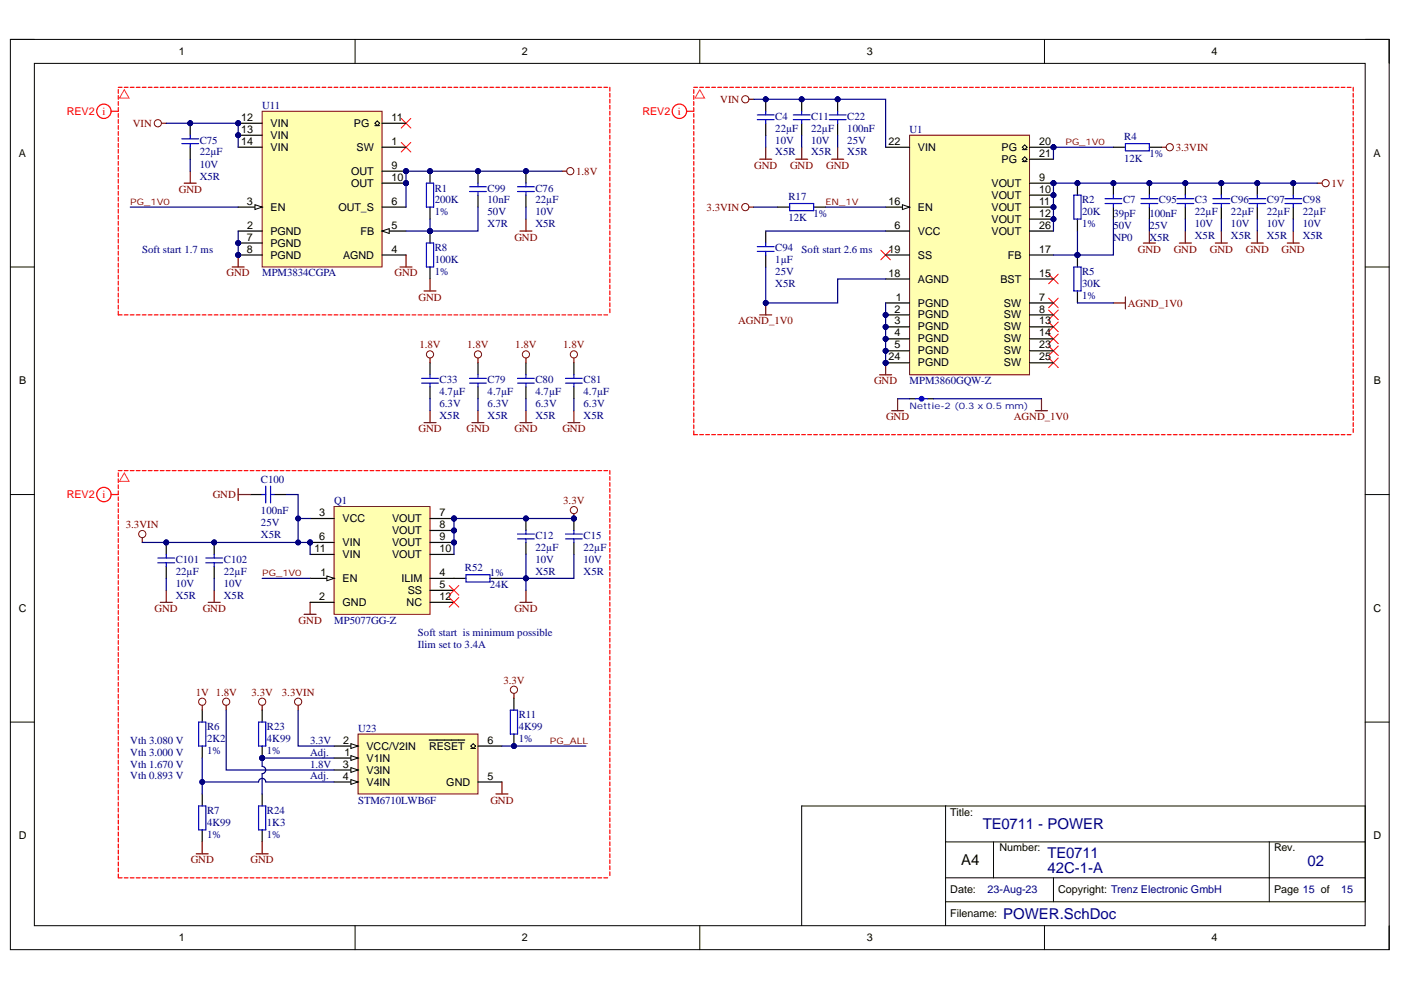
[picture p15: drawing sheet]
<svg xmlns="http://www.w3.org/2000/svg" width="297mm" height="210mm" viewBox="0 0 297 210" stroke-linecap="round" stroke-linejoin="round" font-family="sans-serif">
<defs><g id="words">
<g font-size="3.2" fill="#000080">
<text x="208.4" y="175.8">TE0711 - POWER</text>
<text x="222.1" y="185.2">42C-1-A</text>
<text x="222.1" y="181.9">TE0711</text>
<text x="277.2" y="183.6">02</text>
<text x="212.7" y="194.8">POWER.SchDoc</text>
</g>
<text font-size="3.2" x="203.8" y="183.4">A4</text>
<g font-size="2.3">
<text x="37.9" y="11.7">1</text>
<text x="110.7" y="11.7">2</text>
<text x="183.8" y="11.7">3</text>
<text x="256.8" y="11.7">4</text>
<text x="51.1" y="25.7">12</text>
<text x="51.1" y="28.2">13</text>
<text x="57.4" y="26.9">VIN</text>
<text x="57.4" y="29.5">VIN</text>
<text x="75" y="26.9">PG</text>
<text x="83" y="25.7">11</text>
<text x="4" y="33.3">A</text>
<text x="51.1" y="30.7">14</text>
<text x="57.4" y="32">VIN</text>
<text x="75.6" y="32">SW</text>
<text x="83" y="30.7">1</text>
<text x="83" y="35.8">9</text>
<text x="188.4" y="30.7">22</text>
<text x="194.6" y="32">VIN</text>
<text x="212.3" y="32">PG</text>
<text x="212.3" y="34.5">PG</text>
<text x="220.3" y="30.7">20</text>
<text x="220.3" y="33.3">21</text>
<text x="291.2" y="33.3">A</text>
<text x="74.4" y="37.1">OUT</text>
<text x="74.4" y="39.6">OUT</text>
<text x="83" y="38.3">10</text>
<text x="210.2" y="39.6">VOUT</text>
<text x="220.3" y="38.3">9</text>
<text x="220.3" y="40.9">10</text>
<text x="52.4" y="43.4">3</text>
<text x="57.4" y="44.7">EN</text>
<text x="71.7" y="44.7">OUT_S</text>
<text x="83" y="43.4">6</text>
<text x="188.4" y="43.4">16</text>
<text x="194.6" y="44.7">EN</text>
<text x="210.2" y="42.1">VOUT</text>
<text x="210.2" y="44.7">VOUT</text>
<text x="210.2" y="47.2">VOUT</text>
<text x="220.3" y="43.4">11</text>
<text x="220.3" y="45.9">12</text>
<text x="52.4" y="51">7</text>
<text x="52.4" y="53.6">8</text>
<text x="52.4" y="48.5">2</text>
<text x="57.4" y="49.7">PGND</text>
<text x="57.4" y="52.3">PGND</text>
<text x="76.4" y="49.7">FB</text>
<text x="83" y="53.6">4</text>
<text x="83" y="48.5">5</text>
<text x="188.4" y="53.6">19</text>
<text x="189.7" y="48.5">6</text>
<text x="194.6" y="49.7">VCC</text>
<text x="210.2" y="49.7">VOUT</text>
<text x="220.3" y="53.6">17</text>
<text x="220.3" y="48.5">26</text>
<text x="57.4" y="54.8">PGND</text>
<text x="72.8" y="54.8">AGND</text>
<text x="188.4" y="58.7">18</text>
<text x="194.6" y="59.9">AGND</text>
<text x="194.6" y="54.8">SS</text>
<text x="212.1" y="59.9">BST</text>
<text x="213.7" y="54.8">FB</text>
<text x="220.3" y="58.7">15</text>
<text x="190" y="63.7">1</text>
<text x="194.6" y="65">PGND</text>
<text x="212.9" y="65">SW</text>
<text x="220.3" y="63.7">7</text>
<text x="189.7" y="66.3">2</text>
<text x="189.7" y="68.8">3</text>
<text x="189.7" y="71.3">4</text>
<text x="194.6" y="67.5">PGND</text>
<text x="194.6" y="70.1">PGND</text>
<text x="212.9" y="67.5">SW</text>
<text x="212.9" y="70.1">SW</text>
<text x="220.3" y="66.3">8</text>
<text x="220.3" y="71.3">14</text>
<text x="220.3" y="68.8">13</text>
<text x="188.4" y="76.4">24</text>
<text x="189.6" y="73.9">5</text>
<text x="194.6" y="72.6">PGND</text>
<text x="194.6" y="75.1">PGND</text>
<text x="194.6" y="77.7">PGND</text>
<text x="212.9" y="72.6">SW</text>
<text x="212.9" y="75.1">SW</text>
<text x="212.9" y="77.7">SW</text>
<text x="220.3" y="73.9">23</text>
<text x="220.3" y="76.4">25</text>
<text x="4.1" y="81.5">B</text>
<text x="291.3" y="81.5">B</text>
<text x="67.6" y="109.4">3</text>
<text x="72.6" y="110.7">VCC</text>
<text x="83.1" y="110.7">VOUT</text>
<text x="83.1" y="113.2">VOUT</text>
<text x="93.2" y="109.4">7</text>
<text x="93.2" y="112">8</text>
<text x="66.7" y="117.1">11</text>
<text x="67.6" y="114.5">6</text>
<text x="72.6" y="115.8">VIN</text>
<text x="72.6" y="118.3">VIN</text>
<text x="83.1" y="115.8">VOUT</text>
<text x="83.1" y="118.3">VOUT</text>
<text x="93.2" y="114.5">9</text>
<text x="93.2" y="117.1">10</text>
<text x="67.9" y="122.1">1</text>
<text x="72.6" y="123.4">EN</text>
<text x="85.1" y="123.4">ILIM</text>
<text x="86.5" y="125.9">SS</text>
<text x="93.2" y="122.1">4</text>
<text x="93.2" y="124.7">5</text>
<text x="4" y="129.7">C</text>
<text x="67.6" y="127.2">2</text>
<text x="72.6" y="128.5">GND</text>
<text x="86.2" y="128.5">NC</text>
<text x="93.2" y="127.2">12</text>
<text x="291.2" y="129.7">C</text>
<text x="72.8" y="157.7">2</text>
<text x="73.1" y="160.2">1</text>
<text x="77.7" y="158.9">VCC/V2IN</text>
<text x="77.7" y="161.5">V1IN</text>
<text x="91" y="158.9">RESET</text>
<text x="103.4" y="157.7">6</text>
<text x="72.7" y="162.8">3</text>
<text x="72.7" y="165.3">4</text>
<text x="77.7" y="164">V3IN</text>
<text x="77.7" y="166.6">V4IN</text>
<text x="94.6" y="166.6">GND</text>
<text x="103.4" y="165.3">5</text>
<text x="201.5" y="172.9">Title:</text>
<text x="4" y="178">D</text>
<text x="291.2" y="178">D</text>
<text x="211.9" y="180.5">Number:</text>
<text x="270.1" y="180.5">Rev.</text>
<text x="201.5" y="189.4">Date:</text>
<text x="224.4" y="189.4">Copyright: Trenz Electronic GmbH</text>
<text x="270.1" y="189.4">Page 15 of</text>
<text x="201.5" y="194.5">Filename:</text>
<text x="37.9" y="199.6">1</text>
<text x="110.7" y="199.6">2</text>
<text x="183.8" y="199.6">3</text>
<text x="256.8" y="199.6">4</text>
</g>
<g font-size="2.3" fill="#000080">
<text x="55.6" y="23.1">U11</text>
<text x="164.4" y="25.4">C4</text>
<text x="164.4" y="27.9">22µF</text>
<text x="172" y="25.4">C11</text>
<text x="172" y="27.9">22µF</text>
<text x="179.6" y="25.4">C22</text>
<text x="179.6" y="27.9">100nF</text>
<text x="192.8" y="28.1">U1</text>
<text x="238.4" y="29.7">R4</text>
<text x="42.3" y="35.5">10V</text>
<text x="42.3" y="30.4">C75</text>
<text x="42.3" y="33">22µF</text>
<text x="164.4" y="30.4">10V</text>
<text x="164.4" y="33">X5R</text>
<text x="172" y="30.4">10V</text>
<text x="172" y="33">X5R</text>
<text x="179.6" y="30.4">25V</text>
<text x="179.6" y="33">X5R</text>
<text x="238.4" y="34.3">12K</text>
<text x="243.7" y="33.2">1%</text>
<text x="42.3" y="38.1">X5R</text>
<text x="92.2" y="40.6">R1</text>
<text x="103.4" y="40.6">C99</text>
<text x="113.5" y="40.6">C76</text>
<text x="92.2" y="45.7">1%</text>
<text x="92.2" y="43.1">200K</text>
<text x="103.4" y="45.7">50V</text>
<text x="103.4" y="43.1">10nF</text>
<text x="113.5" y="45.7">10V</text>
<text x="113.5" y="43.1">22µF</text>
<text x="167.2" y="42.4">R17</text>
<text x="167.2" y="46.9">12K</text>
<text x="172.5" y="45.9">1%</text>
<text x="229.4" y="43.1">R2</text>
<text x="229.4" y="45.7">20K</text>
<text x="236.1" y="45.9">39pF</text>
<text x="238.1" y="43.1">C7</text>
<text x="243.7" y="45.9">100nF</text>
<text x="245.7" y="43.1">C95</text>
<text x="253.3" y="43.1">C3</text>
<text x="253.3" y="45.7">22µF</text>
<text x="261" y="43.1">C96</text>
<text x="261" y="45.7">22µF</text>
<text x="268.6" y="43.1">C97</text>
<text x="268.6" y="45.7">22µF</text>
<text x="276.2" y="43.1">C98</text>
<text x="276.2" y="45.7">22µF</text>
<text x="30.2" y="53.5">Soft start 1.7 ms</text>
<text x="92.2" y="53.3">R8</text>
<text x="103.4" y="48.2">X7R</text>
<text x="113.5" y="48.2">X5R</text>
<text x="164.4" y="53.3">C94</text>
<text x="170" y="53.5">Soft start 2.6 ms</text>
<text x="229.4" y="48.2">1%</text>
<text x="236.1" y="48.5">50V</text>
<text x="236.1" y="51">NP0</text>
<text x="243.7" y="48.5">25V</text>
<text x="243.7" y="51">X5R</text>
<text x="253.3" y="48.2">10V</text>
<text x="253.3" y="50.8">X5R</text>
<text x="261" y="48.2">10V</text>
<text x="261" y="50.8">X5R</text>
<text x="268.6" y="48.2">10V</text>
<text x="268.6" y="50.8">X5R</text>
<text x="276.2" y="48.2">10V</text>
<text x="276.2" y="50.8">X5R</text>
<text x="55.6" y="58.6">MPM3834CGPA</text>
<text x="92.2" y="58.4">1%</text>
<text x="92.2" y="55.8">100K</text>
<text x="164.4" y="58.4">25V</text>
<text x="164.4" y="55.8">1µF</text>
<text x="229.4" y="58.4">R5</text>
<text x="164.4" y="60.9">X5R</text>
<text x="229.4" y="63.5">1%</text>
<text x="229.4" y="60.9">30K</text>
<text x="93.2" y="81.2">C33</text>
<text x="93.2" y="83.8">4.7µF</text>
<text x="103.4" y="81.2">C79</text>
<text x="103.4" y="83.8">4.7µF</text>
<text x="113.5" y="81.2">C80</text>
<text x="113.5" y="83.8">4.7µF</text>
<text x="123.7" y="81.2">C81</text>
<text x="123.7" y="83.8">4.7µF</text>
<text x="192.8" y="81.5">MPM3860GQW-Z</text>
<text x="93.2" y="86.3">6.3V</text>
<text x="93.2" y="88.9">X5R</text>
<text x="103.4" y="86.3">6.3V</text>
<text x="103.4" y="88.9">X5R</text>
<text x="113.5" y="86.3">6.3V</text>
<text x="113.5" y="88.9">X5R</text>
<text x="123.7" y="86.3">6.3V</text>
<text x="123.7" y="88.9">X5R</text>
<text x="55.3" y="102.3">C100</text>
<text x="70.9" y="106.9">Q1</text>
<text x="55.3" y="111.4">25V</text>
<text x="55.3" y="114">X5R</text>
<text x="55.3" y="108.9">100nF</text>
<text x="37.3" y="119.3">C101</text>
<text x="47.5" y="119.3">C102</text>
<text x="113.5" y="119.3">10V</text>
<text x="113.5" y="114.2">C12</text>
<text x="113.5" y="116.8">22µF</text>
<text x="123.7" y="119.3">10V</text>
<text x="123.7" y="114.2">C15</text>
<text x="123.7" y="116.8">22µF</text>
<text x="37.3" y="124.4">10V</text>
<text x="37.3" y="121.9">22µF</text>
<text x="47.5" y="124.4">10V</text>
<text x="47.5" y="121.9">22µF</text>
<text x="98.6" y="121.1">R52</text>
<text x="103.9" y="122.1">1%</text>
<text x="103.9" y="124.7">24K</text>
<text x="113.5" y="121.9">X5R</text>
<text x="123.7" y="121.9">X5R</text>
<text x="37.3" y="126.9">X5R</text>
<text x="47.5" y="126.9">X5R</text>
<text x="70.9" y="132.3">MP5077GG-Z</text>
<text x="88.6" y="134.8">Soft start is minimum possible</text>
<text x="88.6" y="137.3">Ilim set to 3.4A</text>
<text x="43.9" y="154.9">R6</text>
<text x="56.6" y="154.9">R23</text>
<text x="75.9" y="155.1">U23</text>
<text x="110" y="152.3">R11</text>
<text x="110" y="154.9">4K99</text>
<text x="27.6" y="157.7">Vth 3.080 V</text>
<text x="27.6" y="160.2">Vth 3.000 V</text>
<text x="43.9" y="159.9">1%</text>
<text x="43.9" y="157.4">2K2</text>
<text x="56.6" y="159.9">1%</text>
<text x="56.6" y="157.4">4K99</text>
<text x="65.7" y="157.7">3.3V</text>
<text x="65.7" y="160.2">Adj.</text>
<text x="110" y="157.4">1%</text>
<text x="27.6" y="162.7">Vth 1.670 V</text>
<text x="27.6" y="165.3">Vth 0.893 V</text>
<text x="65.7" y="162.7">1.8V</text>
<text x="65.7" y="165.3">Adj.</text>
<text x="43.9" y="172.7">R7</text>
<text x="56.6" y="172.7">R24</text>
<text x="75.9" y="170.4">STM6710LWB6F</text>
<text x="43.9" y="177.7">1%</text>
<text x="43.9" y="175.2">4K99</text>
<text x="56.6" y="177.7">1%</text>
<text x="56.6" y="175.2">1K3</text>
<text x="209.4" y="189.4">23-Aug-23</text>
<text x="284.3" y="189.4">15</text>
</g>
<g font-size="2.3" fill="#800000">
<text x="152.7" y="21.8">VIN</text>
<text x="28.1" y="26.9">VIN</text>
<text x="159.9" y="35.8">GND</text>
<text x="167.5" y="35.8">GND</text>
<text x="175.2" y="35.8">GND</text>
<text x="249.3" y="31.9">3.3VIN</text>
<text x="37.9" y="40.9">GND</text>
<text x="122.2" y="37.1">1.8V</text>
<text x="282.3" y="39.6">1V</text>
<text x="149.8" y="44.7">3.3VIN</text>
<text x="109" y="51">GND</text>
<text x="241.2" y="53.5">GND</text>
<text x="248.8" y="53.5">GND</text>
<text x="256.5" y="53.5">GND</text>
<text x="264.1" y="53.5">GND</text>
<text x="271.7" y="53.5">GND</text>
<text x="48.1" y="58.6">GND</text>
<text x="83.6" y="58.6">GND</text>
<text x="88.7" y="63.7">GND</text>
<text x="239.1" y="65">AGND_1V0</text>
<text x="156.5" y="68.8">AGND_1V0</text>
<text x="88.9" y="73.9">1.8V</text>
<text x="99.1" y="73.9">1.8V</text>
<text x="109.3" y="73.9">1.8V</text>
<text x="119.4" y="73.9">1.8V</text>
<text x="185.3" y="81.5">GND</text>
<text x="187.9" y="89.1">GND</text>
<text x="215" y="89.1">AGND_1V0</text>
<text x="88.7" y="91.7">GND</text>
<text x="98.9" y="91.7">GND</text>
<text x="109" y="91.7">GND</text>
<text x="119.2" y="91.7">GND</text>
<text x="45.1" y="105.6">GND</text>
<text x="119.4" y="106.9">3.3V</text>
<text x="26.7" y="111.9">3.3VIN</text>
<text x="32.8" y="129.7">GND</text>
<text x="43" y="129.7">GND</text>
<text x="109" y="129.7">GND</text>
<text x="63.3" y="132.3">GND</text>
<text x="41.5" y="147.5">1V 1.8V</text>
<text x="53.3" y="147.5">3.3V</text>
<text x="59.8" y="147.5">3.3VIN</text>
<text x="106.7" y="145">3.3V</text>
<text x="104" y="170.4">GND</text>
<text x="40.4" y="183.1">GND</text>
<text x="53.1" y="183.1">GND</text>
</g>
<g font-size="2.3" fill="#f00">
<text x="14.2" y="24.3">REV2</text>
<text x="21.7" y="24.3">i</text>
<text x="136.2" y="24.3">REV2</text>
<text x="143.7" y="24.3">i</text>
<text x="14.2" y="105.6">REV2</text>
<text x="21.7" y="105.6">i</text>
</g>
<g font-size="1.9" fill="#800000">
<text x="225.9" y="30.8">PG_1V0</text>
<text x="27.6" y="43.5">PG_1V0</text>
<text x="175" y="43.5">EN_1V</text>
<text x="55.6" y="122.2">PG_1V0</text>
<text x="116.6" y="157.7">PG_ALL</text>
</g>
<text font-size="1.9" fill="#000080" x="192.8" y="86.7">Nettie-2 (0.3 x 0.5 mm)</text>
</g></defs>
<path d="M2.2 8.4h292.3v193h-292.3z" fill="none" stroke="#000" stroke-width=".21"/>
<path d="M7.3 13.4h282.1v182.9h-282.1z" fill-rule="evenodd" fill="#fff"/>
<g fill="none" stroke="#000" stroke-width=".21">
<path d="M2.2 8.4h5.1M7.3 13.4h282.1v182.9h-282.1zM75.3 8.4v5M148.4 8.4v5M221.4 8.4v5M289.4 8.4h5.1v5M2.2 56.6h5.1M289.4 56.6h5.1M2.2 104.9h5.1M289.4 104.9h5.1M2.2 153.1h5.1M289.4 153.1h5.1"/>
<path d="M200.5 170.9v25.4M200.5 178.5h88.9M210.6 178.5v7.6M269.1 178.5v12.7M75.3 196.3v5.1M148.4 196.3v5.1M200.5 191.2h88.9v-20.3h-119.4v25.4M200.5 186.1h88.9M221.4 196.3v5.1M223.4 186.1v5.1M294.5 196.3v5.1"/>
</g>
<circle cx="281.1" cy="38.8" r=".76" fill="none" stroke="#800000" stroke-width=".21"/>
<path d="M279.3 38.8h1M186.5 79.5h2.5M187.8 76.9v2.6" fill="none" stroke="#800000" stroke-width=".25"/>
<circle cx="187.8" cy="76.9" r=".51" fill="#000080"/>
<circle cx="187.8" cy="76.9" r=".51" fill="none" stroke="#000080" stroke-width=".21"/>
<path d="M158.8 21.1h1M161.1 33.8h2.5M162.3 31.2v2.6M250 51.5h2.6M251.3 49v2.5" fill="none" stroke="#800000" stroke-width=".25"/>
<g fill="none" stroke="#f00" stroke-width=".21">
<path d="M186.8 53.1l2 2M188.8 53.1l-2 2M222.3 58.1l2.1 2.1M224.4 58.1l-2.1 2.1M222.3 75.9l2.1 2M222.3 73.4l2.1 2M222.3 70.8l2.1 2.1M222.3 68.3l2.1 2M222.3 65.8l2.1 2M222.3 63.2l2.1 2M224.4 75.9l-2.1 2M224.4 73.4l-2.1 2"/>
<path d="M224.4 70.8l-2.1 2.1M224.4 68.3l-2.1 2M224.4 65.8l-2.1 2M224.4 63.2l-2.1 2"/>
</g>
<circle cx="158" cy="21.1" r=".76" fill="none" stroke="#800000" stroke-width=".21"/>
<path d="M223.4 31.2h12.7" fill="none" stroke="#000080" stroke-width=".25"/>
<circle cx="223.4" cy="31.2" r=".51" fill="#000080"/>
<circle cx="223.4" cy="31.2" r=".51" fill="none" stroke="#000080" stroke-width=".21"/>
<g fill="none" stroke="#800000" stroke-width=".21">
<circle cx="248" cy="31.2" r=".76"/>
<circle cx="158" cy="43.9" r=".76"/>
<circle cx="91.2" cy="75.1" r=".76"/>
<circle cx="101.3" cy="75.1" r=".76"/>
<circle cx="111.5" cy="75.1" r=".76"/>
<circle cx="121.7" cy="75.1" r=".76"/>
</g>
<g fill="none" stroke="#800000" stroke-width=".25">
<path d="M246.2 31.2h1.1M158.8 43.9h1M91.2 75.9v1M101.3 75.9v1M111.5 75.9v1M121.7 75.9v1M89.9 89.6h2.5M91.2 87.1v2.5M100.1 89.6h2.5M101.3 87.1v2.5M110.2 89.6h2.6M111.5 87.1v2.5"/>
<path d="M120.4 89.6h2.5M121.7 87.1v2.5"/>
</g>
<path d="M162.3 28.7v2.5M159.8 43.9h5.1M91.2 84.5v2.6M101.3 84.5v2.6M111.5 84.5v2.6M121.7 84.5v2.6" fill="none" stroke="#000080" stroke-width=".25"/>
<path d="M91.2 76.9v2.6M101.3 76.9v2.6M111.5 76.9v2.6M121.7 76.9v2.6M91.2 82v2.5M101.3 82v2.5M111.5 82v2.5M121.7 82v2.5" fill="none" stroke="#000" stroke-width=".25"/>
<g fill="none" stroke="#00f" stroke-width=".25">
<path d="M91.2 79.5v.7M101.3 79.5v.7M111.5 79.5v.7M121.7 79.5v.7M89.4 81.2h3.5M89.4 80.2h3.5M91.2 81.2v.8M99.6 81.2h3.5M99.6 80.2h3.5M101.3 81.2v.8M109.7 81.2h3.6M109.7 80.2h3.6"/>
<path d="M111.5 81.2v.8M119.9 81.2h3.6M119.9 80.2h3.6M121.7 81.2v.8"/>
</g>
<circle cx="187.8" cy="66.8" r=".51" fill="#000080"/>
<circle cx="187.8" cy="66.8" r=".51" fill="none" stroke="#000080" stroke-width=".21"/>
<circle cx="187.8" cy="69.3" r=".51" fill="#000080"/>
<circle cx="187.8" cy="69.3" r=".51" fill="none" stroke="#000080" stroke-width=".21"/>
<circle cx="187.8" cy="71.8" r=".51" fill="#000080"/>
<circle cx="187.8" cy="71.8" r=".51" fill="none" stroke="#000080" stroke-width=".21"/>
<circle cx="187.8" cy="74.4" r=".51" fill="#000080"/>
<circle cx="187.8" cy="74.4" r=".51" fill="none" stroke="#000080" stroke-width=".21"/>
<circle cx="187.8" cy="76.9" r=".51" fill="#000080"/>
<circle cx="187.8" cy="76.9" r=".51" fill="none" stroke="#000080" stroke-width=".21"/>
<circle cx="223.4" cy="31.2" r=".51" fill="#000080"/>
<circle cx="223.4" cy="31.2" r=".51" fill="none" stroke="#000080" stroke-width=".21"/>
<circle cx="223.4" cy="38.8" r=".51" fill="#000080"/>
<circle cx="223.4" cy="38.8" r=".51" fill="none" stroke="#000080" stroke-width=".21"/>
<circle cx="223.4" cy="41.4" r=".51" fill="#000080"/>
<circle cx="223.4" cy="41.4" r=".51" fill="none" stroke="#000080" stroke-width=".21"/>
<circle cx="223.4" cy="43.9" r=".51" fill="#000080"/>
<circle cx="223.4" cy="43.9" r=".51" fill="none" stroke="#000080" stroke-width=".21"/>
<circle cx="223.4" cy="46.5" r=".51" fill="#000080"/>
<circle cx="223.4" cy="46.5" r=".51" fill="none" stroke="#000080" stroke-width=".21"/>
<path d="M192.9 28.7h25.4v50.8h-25.4z" fill-rule="evenodd" fill="#ffffb0"/>
<path d="M192.9 28.7h25.4v50.8h-25.4z" fill="none" stroke="#800000" stroke-width=".21"/>
<path d="M187.8 64.2h5.1M187.8 66.8h5.1" fill="none" stroke="#000" stroke-width=".25"/>
<circle cx="187.8" cy="66.8" r=".51" fill="#000080"/>
<circle cx="187.8" cy="66.8" r=".51" fill="none" stroke="#000080" stroke-width=".21"/>
<path d="M187.8 69.3h5.1" fill="none" stroke="#000" stroke-width=".25"/>
<circle cx="187.8" cy="69.3" r=".51" fill="#000080"/>
<circle cx="187.8" cy="69.3" r=".51" fill="none" stroke="#000080" stroke-width=".21"/>
<path d="M187.8 71.8h5.1" fill="none" stroke="#000" stroke-width=".25"/>
<circle cx="187.8" cy="71.8" r=".51" fill="#000080"/>
<circle cx="187.8" cy="71.8" r=".51" fill="none" stroke="#000080" stroke-width=".21"/>
<path d="M187.8 74.4h5.1" fill="none" stroke="#000" stroke-width=".25"/>
<circle cx="187.8" cy="74.4" r=".51" fill="#000080"/>
<circle cx="187.8" cy="74.4" r=".51" fill="none" stroke="#000080" stroke-width=".21"/>
<path d="M187.8 76.9h5.1" fill="none" stroke="#000" stroke-width=".25"/>
<circle cx="187.8" cy="76.9" r=".51" fill="#000080"/>
<circle cx="187.8" cy="76.9" r=".51" fill="none" stroke="#000080" stroke-width=".21"/>
<path d="M218.3 31.2h5.1M187.8 49h5.1M218.3 64.2h5.1M218.3 66.8h5.1M218.3 71.8h5.1M218.3 69.3h5.1M218.3 74.4h5.1" fill="none" stroke="#000" stroke-width=".25"/>
<circle cx="223.4" cy="31.2" r=".51" fill="#000080"/>
<circle cx="223.4" cy="31.2" r=".51" fill="none" stroke="#000080" stroke-width=".21"/>
<path d="M216.7 31.2l.6-.5 .5 .5-.5 .5zM216.7 33.8l.6-.6 .5 .6-.5 .5zM216.7 31.7h1.1M216.7 34.3h1.1" fill="none" stroke="#000" stroke-width=".21"/>
<path d="M187.8 31.2h5.1M218.3 33.8h5.1M218.3 38.8h5.1M187.8 59.1h5.1" fill="none" stroke="#000" stroke-width=".25"/>
<circle cx="223.4" cy="38.8" r=".51" fill="#000080"/>
<circle cx="223.4" cy="38.8" r=".51" fill="none" stroke="#000080" stroke-width=".21"/>
<path d="M218.3 41.4h5.1" fill="none" stroke="#000" stroke-width=".25"/>
<circle cx="223.4" cy="41.4" r=".51" fill="#000080"/>
<circle cx="223.4" cy="41.4" r=".51" fill="none" stroke="#000080" stroke-width=".21"/>
<path d="M218.3 43.9h5.1" fill="none" stroke="#000" stroke-width=".25"/>
<circle cx="223.4" cy="43.9" r=".51" fill="#000080"/>
<circle cx="223.4" cy="43.9" r=".51" fill="none" stroke="#000080" stroke-width=".21"/>
<path d="M218.3 46.5h5.1" fill="none" stroke="#000" stroke-width=".25"/>
<circle cx="223.4" cy="46.5" r=".51" fill="#000080"/>
<circle cx="223.4" cy="46.5" r=".51" fill="none" stroke="#000080" stroke-width=".21"/>
<path d="M187.8 43.9h5.1M218.3 59.1h5.1" fill="none" stroke="#000" stroke-width=".25"/>
<path d="M191.3 43.4l1.6 .5-1.6 .5z" fill="#f8fcff"/>
<path d="M191.3 43.4l1.6 .5-1.6 .5z" fill="none" stroke="#000" stroke-width=".21"/>
<path d="M187.8 54.1h5.1M218.3 54.1h5.1M218.3 49h5.1M218.3 76.9h5.1" fill="none" stroke="#000" stroke-width=".25"/>
<circle cx="162.3" cy="21.1" r=".51" fill="#000080"/>
<circle cx="162.3" cy="21.1" r=".51" fill="none" stroke="#000080" stroke-width=".21"/>
<path d="M162.3 21.1v2.5" fill="none" stroke="#000" stroke-width=".25"/>
<circle cx="162.3" cy="21.1" r=".51" fill="#000080"/>
<circle cx="162.3" cy="21.1" r=".51" fill="none" stroke="#000080" stroke-width=".21"/>
<path d="M162.3 26.1v2.6" fill="none" stroke="#000" stroke-width=".25"/>
<path d="M160.6 25.4h3.5M160.6 24.4h3.5M162.3 23.6v.8M162.3 25.4v.7" fill="none" stroke="#00f" stroke-width=".25"/>
<circle cx="170" cy="21.1" r=".51" fill="#000080"/>
<circle cx="170" cy="21.1" r=".51" fill="none" stroke="#000080" stroke-width=".21"/>
<path d="M170 21.1v2.5" fill="none" stroke="#000" stroke-width=".25"/>
<circle cx="170" cy="21.1" r=".51" fill="#000080"/>
<circle cx="170" cy="21.1" r=".51" fill="none" stroke="#000080" stroke-width=".21"/>
<path d="M170 26.1v2.6" fill="none" stroke="#000" stroke-width=".25"/>
<path d="M168.2 25.4h3.6M168.2 24.4h3.6M170 23.6v.8M170 25.4v.7" fill="none" stroke="#00f" stroke-width=".25"/>
<circle cx="251.3" cy="38.8" r=".51" fill="#000080"/>
<circle cx="251.3" cy="38.8" r=".51" fill="none" stroke="#000080" stroke-width=".21"/>
<path d="M251.3 38.8v2.6" fill="none" stroke="#000" stroke-width=".25"/>
<circle cx="251.3" cy="38.8" r=".51" fill="#000080"/>
<circle cx="251.3" cy="38.8" r=".51" fill="none" stroke="#000080" stroke-width=".21"/>
<path d="M251.3 43.9v2.6" fill="none" stroke="#000" stroke-width=".25"/>
<path d="M249.5 43.2h3.6M249.5 42.1h3.6M251.3 41.4v.7M251.3 43.2v.7" fill="none" stroke="#00f" stroke-width=".25"/>
<circle cx="274.2" cy="38.8" r=".51" fill="#000080"/>
<circle cx="274.2" cy="38.8" r=".51" fill="none" stroke="#000080" stroke-width=".21"/>
<path d="M274.2 38.8v2.6" fill="none" stroke="#000" stroke-width=".25"/>
<circle cx="274.2" cy="38.8" r=".51" fill="#000080"/>
<circle cx="274.2" cy="38.8" r=".51" fill="none" stroke="#000080" stroke-width=".21"/>
<path d="M274.2 43.9v2.6" fill="none" stroke="#000" stroke-width=".25"/>
<path d="M272.4 43.2h3.6M272.4 42.1h3.6M274.2 41.4v.7M274.2 43.2v.7" fill="none" stroke="#00f" stroke-width=".25"/>
<circle cx="258.9" cy="38.8" r=".51" fill="#000080"/>
<circle cx="258.9" cy="38.8" r=".51" fill="none" stroke="#000080" stroke-width=".21"/>
<path d="M258.9 38.8v2.6" fill="none" stroke="#000" stroke-width=".25"/>
<circle cx="258.9" cy="38.8" r=".51" fill="#000080"/>
<circle cx="258.9" cy="38.8" r=".51" fill="none" stroke="#000080" stroke-width=".21"/>
<path d="M258.9 43.9v2.6" fill="none" stroke="#000" stroke-width=".25"/>
<path d="M257.2 43.2h3.5M257.2 42.1h3.5M258.9 41.4v.7M258.9 43.2v.7" fill="none" stroke="#00f" stroke-width=".25"/>
<circle cx="266.6" cy="38.8" r=".51" fill="#000080"/>
<circle cx="266.6" cy="38.8" r=".51" fill="none" stroke="#000080" stroke-width=".21"/>
<path d="M266.6 38.8v2.6" fill="none" stroke="#000" stroke-width=".25"/>
<circle cx="266.6" cy="38.8" r=".51" fill="#000080"/>
<circle cx="266.6" cy="38.8" r=".51" fill="none" stroke="#000080" stroke-width=".21"/>
<path d="M266.6 43.9v2.6" fill="none" stroke="#000" stroke-width=".25"/>
<path d="M264.8 43.2h3.5M264.8 42.1h3.5M266.6 41.4v.7M266.6 43.2v.7" fill="none" stroke="#00f" stroke-width=".25"/>
<circle cx="177.6" cy="21.1" r=".51" fill="#000080"/>
<circle cx="177.6" cy="21.1" r=".51" fill="none" stroke="#000080" stroke-width=".21"/>
<path d="M177.6 21.1v2.5" fill="none" stroke="#000" stroke-width=".25"/>
<circle cx="177.6" cy="21.1" r=".51" fill="#000080"/>
<circle cx="177.6" cy="21.1" r=".51" fill="none" stroke="#000080" stroke-width=".21"/>
<path d="M177.6 26.1v2.6" fill="none" stroke="#000" stroke-width=".25"/>
<path d="M175.8 25.4h3.6M175.8 24.4h3.6M177.6 23.6v.8M177.6 25.4v.7" fill="none" stroke="#00f" stroke-width=".25"/>
<circle cx="243.7" cy="38.8" r=".51" fill="#000080"/>
<circle cx="243.7" cy="38.8" r=".51" fill="none" stroke="#000080" stroke-width=".21"/>
<path d="M243.7 38.8v2.6" fill="none" stroke="#000" stroke-width=".25"/>
<circle cx="243.7" cy="38.8" r=".51" fill="#000080"/>
<circle cx="243.7" cy="38.8" r=".51" fill="none" stroke="#000080" stroke-width=".21"/>
<path d="M164.9 43.9h2.5M172.5 43.9h2.6M243.7 43.9v2.6" fill="none" stroke="#000" stroke-width=".25"/>
<path d="M167.4 43.2h5.1v1.5h-5.1zM241.9 43.2h3.6M241.9 42.1h3.6M243.7 41.4v.7M243.7 43.2v.7" fill="none" stroke="#00f" stroke-width=".25"/>
<path d="M175.1 43.9h12.7M187.8 64.2v12.7" fill="none" stroke="#000080" stroke-width=".25"/>
<circle cx="187.8" cy="66.8" r=".51" fill="#000080"/>
<circle cx="187.8" cy="66.8" r=".51" fill="none" stroke="#000080" stroke-width=".21"/>
<circle cx="187.8" cy="69.3" r=".51" fill="#000080"/>
<circle cx="187.8" cy="69.3" r=".51" fill="none" stroke="#000080" stroke-width=".21"/>
<circle cx="187.8" cy="71.8" r=".51" fill="#000080"/>
<circle cx="187.8" cy="71.8" r=".51" fill="none" stroke="#000080" stroke-width=".21"/>
<circle cx="187.8" cy="74.4" r=".51" fill="#000080"/>
<circle cx="187.8" cy="74.4" r=".51" fill="none" stroke="#000080" stroke-width=".21"/>
<circle cx="187.8" cy="76.9" r=".51" fill="#000080"/>
<circle cx="187.8" cy="76.9" r=".51" fill="none" stroke="#000080" stroke-width=".21"/>
<path d="M236.1 31.2h2.5M243.7 31.2h2.5" fill="none" stroke="#000" stroke-width=".25"/>
<path d="M238.6 30.5h5.1v1.5h-5.1z" fill="none" stroke="#00f" stroke-width=".25"/>
<path d="M223.4 31.2v2.6" fill="none" stroke="#000080" stroke-width=".25"/>
<circle cx="223.4" cy="31.2" r=".51" fill="#000080"/>
<circle cx="223.4" cy="31.2" r=".51" fill="none" stroke="#000080" stroke-width=".21"/>
<path d="M168.7 33.8h2.5M170 31.2v2.6M176.3 33.8h2.6M177.6 31.2v2.6" fill="none" stroke="#800000" stroke-width=".25"/>
<path d="M159.8 21.1h28v10.1M170 28.7v2.5M177.6 28.7v2.5" fill="none" stroke="#000080" stroke-width=".25"/>
<circle cx="162.3" cy="21.1" r=".51" fill="#000080"/>
<circle cx="162.3" cy="21.1" r=".51" fill="none" stroke="#000080" stroke-width=".21"/>
<circle cx="170" cy="21.1" r=".51" fill="#000080"/>
<circle cx="170" cy="21.1" r=".51" fill="none" stroke="#000080" stroke-width=".21"/>
<circle cx="177.6" cy="21.1" r=".51" fill="#000080"/>
<circle cx="177.6" cy="21.1" r=".51" fill="none" stroke="#000080" stroke-width=".21"/>
<circle cx="228.4" cy="38.8" r=".51" fill="#000080"/>
<circle cx="228.4" cy="38.8" r=".51" fill="none" stroke="#000080" stroke-width=".21"/>
<path d="M228.4 38.8v2.6" fill="none" stroke="#000" stroke-width=".25"/>
<circle cx="228.4" cy="38.8" r=".51" fill="#000080"/>
<circle cx="228.4" cy="38.8" r=".51" fill="none" stroke="#000080" stroke-width=".21"/>
<path d="M228.4 46.5v2.5" fill="none" stroke="#000" stroke-width=".25"/>
<path d="M227.7 41.4h1.5v5.1h-1.5z" fill="none" stroke="#00f" stroke-width=".25"/>
<circle cx="228.4" cy="54.1" r=".51" fill="#000080"/>
<circle cx="228.4" cy="54.1" r=".51" fill="none" stroke="#000080" stroke-width=".21"/>
<path d="M228.4 54.1v2.5" fill="none" stroke="#000" stroke-width=".25"/>
<circle cx="228.4" cy="54.1" r=".51" fill="#000080"/>
<circle cx="228.4" cy="54.1" r=".51" fill="none" stroke="#000080" stroke-width=".21"/>
<path d="M228.4 61.7v2.5" fill="none" stroke="#000" stroke-width=".25"/>
<path d="M227.7 56.6h1.5v5.1h-1.5z" fill="none" stroke="#00f" stroke-width=".25"/>
<circle cx="236.1" cy="38.8" r=".51" fill="#000080"/>
<circle cx="236.1" cy="38.8" r=".51" fill="none" stroke="#000080" stroke-width=".21"/>
<path d="M236.1 38.8v2.6" fill="none" stroke="#000" stroke-width=".25"/>
<circle cx="236.1" cy="38.8" r=".51" fill="#000080"/>
<circle cx="236.1" cy="38.8" r=".51" fill="none" stroke="#000080" stroke-width=".21"/>
<path d="M236.1 43.9v2.6" fill="none" stroke="#000" stroke-width=".25"/>
<path d="M234.3 43.2h3.5M234.3 42.1h3.5M236.1 41.4v.7M236.1 43.2v.7" fill="none" stroke="#00f" stroke-width=".25"/>
<path d="M223.4 38.8v10.2M251.3 46.5v2.5M258.9 46.5v2.5M266.6 46.5v2.5M274.2 46.5v2.5" fill="none" stroke="#000080" stroke-width=".25"/>
<path d="M257.7 51.5h2.5M258.9 49v2.5M265.3 51.5h2.5M266.6 49v2.5M272.9 51.5h2.6M274.2 49v2.5" fill="none" stroke="#800000" stroke-width=".25"/>
<circle cx="223.4" cy="46.5" r=".51" fill="#000080"/>
<circle cx="223.4" cy="46.5" r=".51" fill="none" stroke="#000080" stroke-width=".21"/>
<circle cx="223.4" cy="43.9" r=".51" fill="#000080"/>
<circle cx="223.4" cy="43.9" r=".51" fill="none" stroke="#000080" stroke-width=".21"/>
<circle cx="223.4" cy="41.4" r=".51" fill="#000080"/>
<circle cx="223.4" cy="41.4" r=".51" fill="none" stroke="#000080" stroke-width=".21"/>
<circle cx="223.4" cy="38.8" r=".51" fill="#000080"/>
<circle cx="223.4" cy="38.8" r=".51" fill="none" stroke="#000080" stroke-width=".21"/>
<path d="M223.4 38.8h55.9" fill="none" stroke="#000080" stroke-width=".25"/>
<circle cx="223.4" cy="38.8" r=".51" fill="#000080"/>
<circle cx="223.4" cy="38.8" r=".51" fill="none" stroke="#000080" stroke-width=".21"/>
<circle cx="228.4" cy="38.8" r=".51" fill="#000080"/>
<circle cx="228.4" cy="38.8" r=".51" fill="none" stroke="#000080" stroke-width=".21"/>
<circle cx="236.1" cy="38.8" r=".51" fill="#000080"/>
<circle cx="236.1" cy="38.8" r=".51" fill="none" stroke="#000080" stroke-width=".21"/>
<circle cx="243.7" cy="38.8" r=".51" fill="#000080"/>
<circle cx="243.7" cy="38.8" r=".51" fill="none" stroke="#000080" stroke-width=".21"/>
<circle cx="251.3" cy="38.8" r=".51" fill="#000080"/>
<circle cx="251.3" cy="38.8" r=".51" fill="none" stroke="#000080" stroke-width=".21"/>
<circle cx="258.9" cy="38.8" r=".51" fill="#000080"/>
<circle cx="258.9" cy="38.8" r=".51" fill="none" stroke="#000080" stroke-width=".21"/>
<circle cx="266.6" cy="38.8" r=".51" fill="#000080"/>
<circle cx="266.6" cy="38.8" r=".51" fill="none" stroke="#000080" stroke-width=".21"/>
<circle cx="274.2" cy="38.8" r=".51" fill="#000080"/>
<circle cx="274.2" cy="38.8" r=".51" fill="none" stroke="#000080" stroke-width=".21"/>
<path d="M228.4 49v5.1" fill="none" stroke="#000080" stroke-width=".25"/>
<circle cx="228.4" cy="54.1" r=".51" fill="#000080"/>
<circle cx="228.4" cy="54.1" r=".51" fill="none" stroke="#000080" stroke-width=".21"/>
<path d="M223.4 54.1h5" fill="none" stroke="#000080" stroke-width=".25"/>
<circle cx="228.4" cy="54.1" r=".51" fill="#000080"/>
<circle cx="228.4" cy="54.1" r=".51" fill="none" stroke="#000080" stroke-width=".21"/>
<path d="M236.1 46.5v7.6h-7.7" fill="none" stroke="#000080" stroke-width=".25"/>
<circle cx="228.4" cy="54.1" r=".51" fill="#000080"/>
<circle cx="228.4" cy="54.1" r=".51" fill="none" stroke="#000080" stroke-width=".21"/>
<path d="M242.4 51.5h2.6M243.7 49v2.5M161.1 66.8h2.5M162.3 64.2v2.6M236.1 64.2h2.5M238.6 63v2.5" fill="none" stroke="#800000" stroke-width=".25"/>
<path d="M243.7 46.5v2.5" fill="none" stroke="#000080" stroke-width=".25"/>
<path d="M162.3 49v2.5M162.3 54.1v2.5" fill="none" stroke="#000" stroke-width=".25"/>
<path d="M160.6 53.3h3.5M160.6 52.3h3.5M162.3 51.5v.8M162.3 53.3v.8" fill="none" stroke="#00f" stroke-width=".25"/>
<circle cx="162.3" cy="64.2" r=".51" fill="#000080"/>
<circle cx="162.3" cy="64.2" r=".51" fill="none" stroke="#000080" stroke-width=".21"/>
<path d="M162.3 49h25.5M162.3 56.6v7.6" fill="none" stroke="#000080" stroke-width=".25"/>
<circle cx="162.3" cy="64.2" r=".51" fill="#000080"/>
<circle cx="162.3" cy="64.2" r=".51" fill="none" stroke="#000080" stroke-width=".21"/>
<path d="M187.8 59.1h-10.2v5.1h-15.3" fill="none" stroke="#000080" stroke-width=".25"/>
<circle cx="162.3" cy="64.2" r=".51" fill="#000080"/>
<circle cx="162.3" cy="64.2" r=".51" fill="none" stroke="#000080" stroke-width=".21"/>
<path d="M192.9 84.5h1.2M196.7 84.5h1.2" fill="none" stroke="#000" stroke-width=".25"/>
<path d="M194.1 84.5h2.6" fill="none" stroke="#00f" stroke-width=".25"/>
<circle cx="195.4" cy="84.5" r=".51" fill="#00f"/>
<circle cx="195.4" cy="84.5" r=".51" fill="none" stroke="#00f" stroke-width=".21"/>
<path d="M34.2 26.1h1M119.1 36.3h1M189 87.1h2.6M190.3 84.5v2.6M219.5 87.1h2.6M220.8 84.5v2.6" fill="none" stroke="#800000" stroke-width=".25"/>
<path d="M27.6 43.9h22.9M228.4 64.2h7.7M190.3 84.5h2.6M197.9 84.5h22.9" fill="none" stroke="#000080" stroke-width=".25"/>
<g fill="none" stroke="#f00" stroke-width=".25">
<path d="M147.1 19v.8M147.1 18.5h.8M148.4 18.5h.8M149.6 18.5h.8M150.9 18.5h.8M152.2 18.5h.8M153.4 18.5h.8M154.7 18.5h.8M156 18.5h.8M157.3 18.5h.8M158.5 18.5h.8M159.8 18.5h.8"/>
<path d="M161.1 18.5h.8M162.3 18.5h.8M163.6 18.5h.8M164.9 18.5h.8M166.2 18.5h.8M167.4 18.5h.8M168.7 18.5h.8M170 18.5h.8M171.2 18.5h.8M172.5 18.5h.8M173.8 18.5h.8M175.1 18.5h.8"/>
<path d="M176.3 18.5h.8M177.6 18.5h.8M178.9 18.5h.8M180.1 18.5h.8M181.4 18.5h.8M182.7 18.5h.8M184 18.5h.8M185.2 18.5h.8M186.5 18.5h.8M187.8 18.5h.8M189 18.5h.8M190.3 18.5h.8"/>
<path d="M191.6 18.5h.8M192.9 18.5h.7M194.1 18.5h.8M195.4 18.5h.8M196.7 18.5h.8M197.9 18.5h.8M199.2 18.5h.8M200.5 18.5h.8M201.7 18.5h.8M203 18.5h.8M204.3 18.5h.8M205.6 18.5h.8"/>
<path d="M206.8 18.5h.8M208.1 18.5h.8M209.4 18.5h.8M210.6 18.5h.8M211.9 18.5h.8M213.2 18.5h.8M214.5 18.5h.8M215.7 18.5h.8M217 18.5h.8M218.3 18.5h.8M219.5 18.5h.8M220.8 18.5h.8"/>
<path d="M222.1 18.5h.8M223.4 18.5h.7M224.6 18.5h.8M225.9 18.5h.8M227.2 18.5h.8M228.4 18.5h.8M229.7 18.5h.8M231 18.5h.8M232.3 18.5h.8M233.5 18.5h.8M234.8 18.5h.8M236.1 18.5h.8"/>
<path d="M237.3 18.5h.8M238.6 18.5h.8M239.9 18.5h.8M241.2 18.5h.7M242.4 18.5h.8M243.7 18.5h.8M245 18.5h.8M246.2 18.5h.8M247.5 18.5h.8M248.8 18.5h.8M250 18.5h.8M251.3 18.5h.8"/>
<path d="M252.6 18.5h.8M253.9 18.5h.8M255.1 18.5h.8M256.4 18.5h.8M257.7 18.5h.8M258.9 18.5h.8M260.2 18.5h.8M261.5 18.5h.8M262.8 18.5h.7M264 18.5h.8M265.3 18.5h.8M266.6 18.5h.8"/>
<path d="M267.8 18.5h.8M269.1 18.5h.8M270.4 18.5h.8M271.6 18.5h.9M272.9 18.5h.8M274.2 18.5h.8M275.5 18.5h.8M276.7 18.5h.8M278 18.5h.8M279.3 18.5h.8M280.6 18.5h.7M281.8 18.5h.8"/>
<path d="M283.1 18.5h.8M284.4 18.5h.8M285.6 18.5h.8M286.9 18.5v.8M286.9 19.8v.8M147.1 20.3v.8M147.1 21.5v.8M147.1 22.8v.8h-1.5M147.1 24.1v.8M147.1 25.3v.8M147.1 26.6v.8M147.1 27.9v.8"/>
<path d="M147.1 29.2v.7M147.1 30.4v.8M147.1 31.7v.8M147.1 33v.8M147.1 34.2v.8M147.1 35.5v.8M147.1 36.8v.8M147.1 38v.8M147.1 39.3v.8M286.9 21.1v.7M286.9 22.3v.8M286.9 23.6v.8"/>
<path d="M286.9 24.9v.8M286.9 26.1v.8M286.9 27.4v.8M286.9 28.7v.8M286.9 30v.7M286.9 31.2v.8M286.9 32.5v.8M286.9 33.8v.7M286.9 35v.8M286.9 36.3v.8M286.9 37.6v.8M286.9 38.8v.8"/>
<path d="M147.1 40.6v.8M147.1 41.8v.8M147.1 43.1v.8M147.1 44.4v.8M147.1 45.7v.8M147.1 46.9v.8M147.1 48.2v.8M147.1 49.5v.8M147.1 50.7v.8M147.1 52v.8M147.1 53.3v.8M147.1 54.5v.8"/>
<path d="M147.1 55.8v.8M147.1 57.1v.8M147.1 58.4v.7M147.1 59.6v.8M286.9 40.1v.8M286.9 41.4v.8M286.9 42.6v.8M286.9 43.9v.8M286.9 45.2v.8M286.9 46.5v.7M286.9 47.7v.8M286.9 49v.8"/>
<path d="M286.9 50.3v.8M286.9 51.5v.8M286.9 52.8v.8M286.9 54.1v.8M286.9 55.3v.8M286.9 56.6v.8M286.9 57.9v.8M286.9 59.1v.8M147.1 60.9v.8M147.1 62.2v.8M147.1 63.4v.8M147.1 64.7v.8"/>
<path d="M147.1 66v.8M147.1 67.2v.8M147.1 68.5v.8M147.1 69.8v.8M147.1 71v.8M147.1 72.3v.8M147.1 73.6v.8M147.1 74.9v.8M147.1 76.1v.8M147.1 77.4v.8M147.1 78.7v.8M147.1 79.9v.8"/>
<path d="M286.9 60.4v.8M286.9 61.7v.8M286.9 63v.8M286.9 64.2v.8M286.9 65.5v.8M286.9 66.8v.8M286.9 68v.8M286.9 69.3v.8M286.9 70.6v.8M286.9 71.8v.8M286.9 73.1v.8M286.9 74.4v.8"/>
<path d="M286.9 75.7v.8M286.9 76.9v.8M286.9 78.2v.8M286.9 79.5v.8M147.1 81.2v.8M147.1 82.5v.8M147.1 83.7v.8M147.1 85v.8M147.1 86.3v.8M147.1 87.6v.7M147.1 88.8v.8M147.1 90.1v.8"/>
<path d="M147.1 91.4v.8h.8M148.4 92.2h.8M149.6 92.2h.8M150.9 92.2h.8M152.2 92.2h.8M153.4 92.2h.8M154.7 92.2h.8M156 92.2h.8M157.3 92.2h.8M158.5 92.2h.8M159.8 92.2h.8M161.1 92.2h.8"/>
<path d="M162.3 92.2h.8M163.6 92.2h.8M164.9 92.2h.8M166.2 92.2h.8M167.4 92.2h.8M168.7 92.2h.8M170 92.2h.8M171.2 92.2h.8M172.5 92.2h.8M173.8 92.2h.8M175.1 92.2h.8M176.3 92.2h.8"/>
<path d="M177.6 92.2h.8M178.9 92.2h.8M180.1 92.2h.8M181.4 92.2h.8M182.7 92.2h.8M184 92.2h.8M185.2 92.2h.8M186.5 92.2h.8M187.8 92.2h.8M189 92.2h.8M190.3 92.2h.8M191.6 92.2h.8"/>
<path d="M192.9 92.2h.7M194.1 92.2h.8M195.4 92.2h.8M196.7 92.2h.8M197.9 92.2h.8M199.2 92.2h.8M200.5 92.2h.8M201.7 92.2h.8M203 92.2h.8M204.3 92.2h.8M205.6 92.2h.8M206.8 92.2h.8"/>
<path d="M208.1 92.2h.8M209.4 92.2h.8M210.6 92.2h.8M211.9 92.2h.8M213.2 92.2h.8M214.5 92.2h.8M215.7 92.2h.8M217 92.2h.8M218.3 92.2h.8M219.5 92.2h.8M220.8 92.2h.8M222.1 92.2h.8"/>
<path d="M223.4 92.2h.7M224.6 92.2h.8M225.9 92.2h.8M227.2 92.2h.8M228.4 92.2h.8M229.7 92.2h.8M231 92.2h.8M232.3 92.2h.8M233.5 92.2h.8M234.8 92.2h.8M236.1 92.2h.8M237.3 92.2h.8"/>
<path d="M238.6 92.2h.8M239.9 92.2h.8M241.2 92.2h.7M242.4 92.2h.8M243.7 92.2h.8M245 92.2h.8M246.2 92.2h.8M247.5 92.2h.8M248.8 92.2h.8M250 92.2h.8M251.3 92.2h.8M252.6 92.2h.8"/>
<path d="M253.9 92.2h.8M255.1 92.2h.8M256.4 92.2h.8M257.7 92.2h.8M258.9 92.2h.8M260.2 92.2h.8M261.5 92.2h.8M262.8 92.2h.7M264 92.2h.8M265.3 92.2h.8M266.6 92.2h.8M267.8 92.2h.8"/>
<path d="M269.1 92.2h.8M270.4 92.2h.8M271.6 92.2h.9M272.9 92.2h.8M274.2 92.2h.8M275.5 92.2h.8M276.7 92.2h.8M278 92.2h.8M279.3 92.2h.8M280.6 92.2h.7M281.8 92.2h.8M283.1 92.2h.8"/>
<path d="M284.4 92.2h.8M285.6 92.2h.8M286.9 80.7v.8M286.9 82v.8M286.9 83.3v.8M286.9 84.5v.8M286.9 85.8v.8M286.9 87.1v.8M286.9 88.3v.8M286.9 89.6v.8M286.9 90.9v.8"/>
<circle cx="144" cy="23.6" r="1.53"/>
</g>
<path d="M148.4 19l1 1.8h-2z" fill="none" stroke="#f33" stroke-width=".21"/>
<g fill="none" stroke="#800000" stroke-width=".21">
<circle cx="33.5" cy="26.1" r=".76"/>
<circle cx="120.9" cy="36.3" r=".76"/>
</g>
<path d="M85.1 30.2l2 2M85.1 25.1l2 2.1M87.1 30.2l-2 2M87.1 25.1l-2 2.1" fill="none" stroke="#f00" stroke-width=".21"/>
<circle cx="50.5" cy="51.5" r=".51" fill="#000080"/>
<circle cx="50.5" cy="51.5" r=".51" fill="none" stroke="#000080" stroke-width=".21"/>
<circle cx="50.5" cy="54.1" r=".51" fill="#000080"/>
<circle cx="50.5" cy="54.1" r=".51" fill="none" stroke="#000080" stroke-width=".21"/>
<circle cx="86.1" cy="36.3" r=".51" fill="#000080"/>
<circle cx="86.1" cy="36.3" r=".51" fill="none" stroke="#000080" stroke-width=".21"/>
<circle cx="86.1" cy="38.8" r=".51" fill="#000080"/>
<circle cx="86.1" cy="38.8" r=".51" fill="none" stroke="#000080" stroke-width=".21"/>
<circle cx="50.5" cy="26.1" r=".51" fill="#000080"/>
<circle cx="50.5" cy="26.1" r=".51" fill="none" stroke="#000080" stroke-width=".21"/>
<circle cx="50.5" cy="28.7" r=".51" fill="#000080"/>
<circle cx="50.5" cy="28.7" r=".51" fill="none" stroke="#000080" stroke-width=".21"/>
<path d="M55.6 23.6h25.4v33h-25.4z" fill-rule="evenodd" fill="#ffffb0"/>
<path d="M55.6 23.6h25.4v33h-25.4z" fill="none" stroke="#800000" stroke-width=".21"/>
<path d="M81 31.2h5.1M50.5 49h5.1M50.5 43.9h5.1" fill="none" stroke="#000" stroke-width=".25"/>
<path d="M54.1 43.4l1.5 .5-1.5 .5z" fill="#f8fcff"/>
<path d="M54.1 43.4l1.5 .5-1.5 .5z" fill="none" stroke="#000" stroke-width=".21"/>
<path d="M81 54.1h5.1M81 49h5.1" fill="none" stroke="#000" stroke-width=".25"/>
<path d="M81 49l1.5-.5v1z" fill="#f8fcff"/>
<path d="M81 49l1.5-.5v1z" fill="none" stroke="#000" stroke-width=".21"/>
<path d="M50.5 51.5h5.1M81 43.9h5.1" fill="none" stroke="#000" stroke-width=".25"/>
<circle cx="50.5" cy="51.5" r=".51" fill="#000080"/>
<circle cx="50.5" cy="51.5" r=".51" fill="none" stroke="#000080" stroke-width=".21"/>
<path d="M50.5 54.1h5.1" fill="none" stroke="#000" stroke-width=".25"/>
<circle cx="50.5" cy="54.1" r=".51" fill="#000080"/>
<circle cx="50.5" cy="54.1" r=".51" fill="none" stroke="#000080" stroke-width=".21"/>
<path d="M81 36.3h5.1" fill="none" stroke="#000" stroke-width=".25"/>
<circle cx="86.1" cy="36.3" r=".51" fill="#000080"/>
<circle cx="86.1" cy="36.3" r=".51" fill="none" stroke="#000080" stroke-width=".21"/>
<path d="M81 38.8h5.1" fill="none" stroke="#000" stroke-width=".25"/>
<circle cx="86.1" cy="38.8" r=".51" fill="#000080"/>
<circle cx="86.1" cy="38.8" r=".51" fill="none" stroke="#000080" stroke-width=".21"/>
<path d="M50.5 26.1h5.1" fill="none" stroke="#000" stroke-width=".25"/>
<circle cx="50.5" cy="26.1" r=".51" fill="#000080"/>
<circle cx="50.5" cy="26.1" r=".51" fill="none" stroke="#000080" stroke-width=".21"/>
<path d="M50.5 28.7h5.1" fill="none" stroke="#000" stroke-width=".25"/>
<circle cx="50.5" cy="28.7" r=".51" fill="#000080"/>
<circle cx="50.5" cy="28.7" r=".51" fill="none" stroke="#000080" stroke-width=".21"/>
<path d="M50.5 31.2h5.1M81 26.1h5.1" fill="none" stroke="#000" stroke-width=".25"/>
<path d="M79.5 26.1l.5-.5 .5 .5-.5 .5zM79.5 26.6h1" fill="none" stroke="#000" stroke-width=".21"/>
<circle cx="40.3" cy="26.1" r=".51" fill="#000080"/>
<circle cx="40.3" cy="26.1" r=".51" fill="none" stroke="#000080" stroke-width=".21"/>
<path d="M40.3 26.1v2.6" fill="none" stroke="#000" stroke-width=".25"/>
<circle cx="40.3" cy="26.1" r=".51" fill="#000080"/>
<circle cx="40.3" cy="26.1" r=".51" fill="none" stroke="#000080" stroke-width=".21"/>
<path d="M40.3 31.2v2.6" fill="none" stroke="#000" stroke-width=".25"/>
<path d="M38.6 30.4h3.5M38.6 29.4h3.5M40.3 28.7v.7M40.3 30.4v.8" fill="none" stroke="#00f" stroke-width=".25"/>
<circle cx="111.5" cy="36.3" r=".51" fill="#000080"/>
<circle cx="111.5" cy="36.3" r=".51" fill="none" stroke="#000080" stroke-width=".21"/>
<path d="M111.5 36.3v2.5" fill="none" stroke="#000" stroke-width=".25"/>
<circle cx="111.5" cy="36.3" r=".51" fill="#000080"/>
<circle cx="111.5" cy="36.3" r=".51" fill="none" stroke="#000080" stroke-width=".21"/>
<path d="M111.5 41.4v2.5" fill="none" stroke="#000" stroke-width=".25"/>
<path d="M109.7 39.6h3.6M111.5 38.8v.8M109.7 40.6h3.6M111.5 40.6v.8" fill="none" stroke="#00f" stroke-width=".25"/>
<circle cx="91.2" cy="49" r=".51" fill="#000080"/>
<circle cx="91.2" cy="49" r=".51" fill="none" stroke="#000080" stroke-width=".21"/>
<path d="M91.2 49v2.5" fill="none" stroke="#000" stroke-width=".25"/>
<circle cx="91.2" cy="49" r=".51" fill="#000080"/>
<circle cx="91.2" cy="49" r=".51" fill="none" stroke="#000080" stroke-width=".21"/>
<path d="M91.2 56.6v2.5" fill="none" stroke="#000" stroke-width=".25"/>
<path d="M90.4 51.5h1.5v5.1h-1.5z" fill="none" stroke="#00f" stroke-width=".25"/>
<circle cx="91.2" cy="36.3" r=".51" fill="#000080"/>
<circle cx="91.2" cy="36.3" r=".51" fill="none" stroke="#000080" stroke-width=".21"/>
<path d="M91.2 36.3v2.5" fill="none" stroke="#000" stroke-width=".25"/>
<circle cx="91.2" cy="36.3" r=".51" fill="#000080"/>
<circle cx="91.2" cy="36.3" r=".51" fill="none" stroke="#000080" stroke-width=".21"/>
<path d="M91.2 43.9v2.6" fill="none" stroke="#000" stroke-width=".25"/>
<path d="M90.4 38.8h1.5v5.1h-1.5z" fill="none" stroke="#00f" stroke-width=".25"/>
<circle cx="101.3" cy="36.3" r=".51" fill="#000080"/>
<circle cx="101.3" cy="36.3" r=".51" fill="none" stroke="#000080" stroke-width=".21"/>
<path d="M101.3 36.3v2.5" fill="none" stroke="#000" stroke-width=".25"/>
<circle cx="101.3" cy="36.3" r=".51" fill="#000080"/>
<circle cx="101.3" cy="36.3" r=".51" fill="none" stroke="#000080" stroke-width=".21"/>
<path d="M101.3 41.4v2.5" fill="none" stroke="#000" stroke-width=".25"/>
<path d="M99.6 39.6h3.5M101.3 38.8v.8M99.6 40.6h3.5M101.3 40.6v.8" fill="none" stroke="#00f" stroke-width=".25"/>
<path d="M49.2 56.6h2.6M50.5 54.1v2.5" fill="none" stroke="#800000" stroke-width=".25"/>
<circle cx="50.5" cy="54.1" r=".51" fill="#000080"/>
<circle cx="50.5" cy="54.1" r=".51" fill="none" stroke="#000080" stroke-width=".21"/>
<path d="M84.8 56.6h2.6M86.1 54.1v2.5" fill="none" stroke="#800000" stroke-width=".25"/>
<path d="M50.5 49v5.1" fill="none" stroke="#000080" stroke-width=".25"/>
<circle cx="50.5" cy="51.5" r=".51" fill="#000080"/>
<circle cx="50.5" cy="51.5" r=".51" fill="none" stroke="#000080" stroke-width=".21"/>
<circle cx="50.5" cy="54.1" r=".51" fill="#000080"/>
<circle cx="50.5" cy="54.1" r=".51" fill="none" stroke="#000080" stroke-width=".21"/>
<path d="M39.1 38.8h2.5M40.3 36.3v2.5M91.2 59.1v2.6M110.2 49h2.6M111.5 46.5v2.5M89.9 61.7h2.5" fill="none" stroke="#800000" stroke-width=".25"/>
<path d="M35.2 26.1h15.3M40.3 33.8v2.5M111.5 43.9v2.6" fill="none" stroke="#000080" stroke-width=".25"/>
<circle cx="40.3" cy="26.1" r=".51" fill="#000080"/>
<circle cx="40.3" cy="26.1" r=".51" fill="none" stroke="#000080" stroke-width=".21"/>
<circle cx="50.5" cy="26.1" r=".51" fill="#000080"/>
<circle cx="50.5" cy="26.1" r=".51" fill="none" stroke="#000080" stroke-width=".21"/>
<path d="M50.5 26.1v5.1" fill="none" stroke="#000080" stroke-width=".25"/>
<circle cx="50.5" cy="28.7" r=".51" fill="#000080"/>
<circle cx="50.5" cy="28.7" r=".51" fill="none" stroke="#000080" stroke-width=".21"/>
<circle cx="50.5" cy="26.1" r=".51" fill="#000080"/>
<circle cx="50.5" cy="26.1" r=".51" fill="none" stroke="#000080" stroke-width=".21"/>
<path d="M86.1 36.3v2.5" fill="none" stroke="#000080" stroke-width=".25"/>
<circle cx="86.1" cy="38.8" r=".51" fill="#000080"/>
<circle cx="86.1" cy="38.8" r=".51" fill="none" stroke="#000080" stroke-width=".21"/>
<circle cx="86.1" cy="36.3" r=".51" fill="#000080"/>
<circle cx="86.1" cy="36.3" r=".51" fill="none" stroke="#000080" stroke-width=".21"/>
<path d="M86.1 36.3h33" fill="none" stroke="#000080" stroke-width=".25"/>
<circle cx="86.1" cy="36.3" r=".51" fill="#000080"/>
<circle cx="86.1" cy="36.3" r=".51" fill="none" stroke="#000080" stroke-width=".21"/>
<circle cx="91.2" cy="36.3" r=".51" fill="#000080"/>
<circle cx="91.2" cy="36.3" r=".51" fill="none" stroke="#000080" stroke-width=".21"/>
<circle cx="101.3" cy="36.3" r=".51" fill="#000080"/>
<circle cx="101.3" cy="36.3" r=".51" fill="none" stroke="#000080" stroke-width=".21"/>
<circle cx="111.5" cy="36.3" r=".51" fill="#000080"/>
<circle cx="111.5" cy="36.3" r=".51" fill="none" stroke="#000080" stroke-width=".21"/>
<path d="M91.2 46.5v2.5h-5.1" fill="none" stroke="#000080" stroke-width=".25"/>
<circle cx="91.2" cy="49" r=".51" fill="#000080"/>
<circle cx="91.2" cy="49" r=".51" fill="none" stroke="#000080" stroke-width=".21"/>
<path d="M101.3 43.9v5.1h-10.1" fill="none" stroke="#000080" stroke-width=".25"/>
<circle cx="91.2" cy="49" r=".51" fill="#000080"/>
<circle cx="91.2" cy="49" r=".51" fill="none" stroke="#000080" stroke-width=".21"/>
<g fill="none" stroke="#f00" stroke-width=".25">
<path d="M25.1 19v.8M25.1 18.5h.8M26.4 18.5h.7M27.6 18.5h.8M28.9 18.5h.8M30.2 18.5h.8M31.4 18.5h.8M32.7 18.5h.8M34 18.5h.8M35.2 18.5h.8M36.5 18.5h.8M37.8 18.5h.8"/>
<path d="M39.1 18.5h.8M40.3 18.5h.8M41.6 18.5h.8M42.9 18.5h.8M44.1 18.5h.8M45.4 18.5h.8M46.7 18.5h.8M48 18.5h.8M49.2 18.5h.8M50.5 18.5h.8M51.8 18.5h.8M53 18.5h.8"/>
<path d="M54.3 18.5h.8M55.6 18.5h.8M56.9 18.5h.7M58.1 18.5h.8M59.4 18.5h.8M60.7 18.5h.8M61.9 18.5h.8M63.2 18.5h.8M64.5 18.5h.8M65.7 18.5h.8M67 18.5h.8M68.3 18.5h.8"/>
<path d="M69.6 18.5h.8M70.8 18.5h.8M72.1 18.5h.8M73.4 18.5h.8M74.6 18.5h.8M75.9 18.5h.8M77.2 18.5h.8M78.5 18.5h.8M79.7 18.5h.8M81 18.5h.8M82.3 18.5h.8M83.5 18.5h.8"/>
<path d="M84.8 18.5h.8M86.1 18.5h.8M87.4 18.5h.8M88.6 18.5h.8M89.9 18.5h.8M91.2 18.5h.8M92.4 18.5h.8M93.7 18.5h.8M95 18.5h.8M96.3 18.5h.8M97.5 18.5h.8M98.8 18.5h.8"/>
<path d="M100.1 18.5h.8M101.3 18.5h.8M102.6 18.5h.8M103.9 18.5h.8M105.2 18.5h.7M106.4 18.5h.8M107.7 18.5h.8M109 18.5h.8M110.2 18.5h.8M111.5 18.5h.8M112.8 18.5h.8M114.1 18.5h.7"/>
<path d="M115.3 18.5h.8M116.6 18.5h.8M117.9 18.5h.8M119.1 18.5h.8M120.4 18.5h.8M121.7 18.5h.8M122.9 18.5h.8M124.2 18.5h.8M125.5 18.5h.8M126.8 18.5h.8M128 18.5h.8M129.3 18.5v.8"/>
<path d="M129.3 19.8v.8M25.1 20.3v.8M25.1 21.5v.8M25.1 22.8v.8h-1.5M25.1 24.1v.8M25.1 25.3v.8M25.1 26.6v.8M25.1 27.9v.8M25.1 29.2v.7M25.1 30.4v.8M25.1 31.7v.8M25.1 33v.8"/>
<path d="M25.1 34.2v.8M25.1 35.5v.8M25.1 36.8v.8M25.1 38v.8M25.1 39.3v.8M129.3 21.1v.7M129.3 22.3v.8M129.3 23.6v.8M129.3 24.9v.8M129.3 26.1v.8M129.3 27.4v.8M129.3 28.7v.8"/>
<path d="M129.3 29.9v.8M129.3 31.2v.8M129.3 32.5v.8M129.3 33.8v.7M129.3 35v.8M129.3 36.3v.8M129.3 37.6v.8M129.3 38.8v.8M25.1 40.6v.8M25.1 41.8v.8M25.1 43.1v.8M25.1 44.4v.8"/>
<path d="M25.1 45.7v.7M25.1 46.9v.8M25.1 48.2v.8M25.1 49.5v.8M25.1 50.7v.8M25.1 52v.8M25.1 53.3v.8M25.1 54.5v.8M25.1 55.8v.8M25.1 57.1v.8M25.1 58.4v.7M25.1 59.6v.8"/>
<path d="M129.3 40.1v.8M129.3 41.4v.8M129.3 42.6v.8M129.3 43.9v.8M129.3 45.2v.8M129.3 46.5v.7M129.3 47.7v.8M129.3 49v.8M129.3 50.3v.8M129.3 51.5v.8M129.3 52.8v.8M129.3 54.1v.8"/>
<path d="M129.3 55.3v.8M129.3 56.6v.8M129.3 57.9v.8M129.3 59.1v.8M25.1 60.9v.8M25.1 62.2v.8M25.1 63.4v.8M25.1 64.7v.8M25.1 66v.8h.8M26.4 66.8h.7M27.6 66.8h.8M28.9 66.8h.8"/>
<path d="M30.2 66.8h.8M31.4 66.8h.8M32.7 66.8h.8M34 66.8h.8M35.2 66.8h.8M36.5 66.8h.8M37.8 66.8h.8M39.1 66.8h.8M40.3 66.8h.8M41.6 66.8h.8M42.9 66.8h.8M44.1 66.8h.8"/>
<path d="M45.4 66.8h.8M46.7 66.8h.8M48 66.8h.8M49.2 66.8h.8M50.5 66.8h.8M51.8 66.8h.8M53 66.8h.8M54.3 66.8h.8M55.6 66.8h.8M56.9 66.8h.7M58.1 66.8h.8M59.4 66.8h.8"/>
<path d="M60.7 66.8h.8M61.9 66.8h.8M63.2 66.8h.8M64.5 66.8h.8M65.7 66.8h.8M67 66.8h.8M68.3 66.8h.8M69.6 66.8h.8M70.8 66.8h.8M72.1 66.8h.8M73.4 66.8h.8M74.6 66.8h.8"/>
<path d="M75.9 66.8h.8M77.2 66.8h.8M78.5 66.8h.8M79.7 66.8h.8M81 66.8h.8M82.3 66.8h.8M83.5 66.8h.8M84.8 66.8h.8M86.1 66.8h.8M87.4 66.8h.8M88.6 66.8h.8M89.9 66.8h.8"/>
<path d="M91.2 66.8h.8M92.4 66.8h.8M93.7 66.8h.8M95 66.8h.8M96.3 66.8h.8M97.5 66.8h.8M98.8 66.8h.8M100.1 66.8h.8M101.3 66.8h.8M102.6 66.8h.8M103.9 66.8h.8M105.2 66.8h.7"/>
<path d="M106.4 66.8h.8M107.7 66.8h.8M109 66.8h.8M110.2 66.8h.8M111.5 66.8h.8M112.8 66.8h.8M114.1 66.8h.7M115.3 66.8h.8M116.6 66.8h.8M117.9 66.8h.8M119.1 66.8h.8M120.4 66.8h.8"/>
<path d="M121.7 66.8h.8M122.9 66.8h.8M124.2 66.8h.8M125.5 66.8h.8M126.8 66.8h.8M128 66.8h.8M129.3 60.4v.8M129.3 61.7v.8M129.3 63v.7M129.3 64.2v.8M129.3 65.5v.8"/>
<circle cx="22" cy="23.6" r="1.52"/>
</g>
<path d="M26.4 19l1 1.8h-2.1z" fill="none" stroke="#f33" stroke-width=".21"/>
<g fill="none" stroke="#800000" stroke-width=".21">
<circle cx="30.2" cy="113.2" r=".76"/>
<circle cx="121.7" cy="108.2" r=".76"/>
</g>
<path d="M30.2 114v1M121.7 108.9v1M64.5 130.3h2.5M65.7 127.7v2.6" fill="none" stroke="#800000" stroke-width=".25"/>
<circle cx="121.7" cy="109.9" r=".51" fill="#000080"/>
<circle cx="121.7" cy="109.9" r=".51" fill="none" stroke="#000080" stroke-width=".21"/>
<g fill="none" stroke="#800000" stroke-width=".21">
<circle cx="48" cy="148.8" r=".76"/>
<circle cx="55.6" cy="148.8" r=".76"/>
</g>
<path d="M48 149.5v1.1M55.6 149.5v1.1" fill="none" stroke="#800000" stroke-width=".25"/>
<circle cx="65.7" cy="115" r=".51" fill="#000080"/>
<circle cx="65.7" cy="115" r=".51" fill="none" stroke="#000080" stroke-width=".21"/>
<circle cx="96.3" cy="109.9" r=".51" fill="#000080"/>
<circle cx="96.3" cy="109.9" r=".51" fill="none" stroke="#000080" stroke-width=".21"/>
<circle cx="96.3" cy="112.5" r=".51" fill="#000080"/>
<circle cx="96.3" cy="112.5" r=".51" fill="none" stroke="#000080" stroke-width=".21"/>
<circle cx="96.3" cy="115" r=".51" fill="#000080"/>
<circle cx="96.3" cy="115" r=".51" fill="none" stroke="#000080" stroke-width=".21"/>
<path d="M70.8 107.4h20.4v22.9h-20.4z" fill-rule="evenodd" fill="#ffffb0"/>
<path d="M70.8 107.4h20.4v22.9h-20.4z" fill="none" stroke="#800000" stroke-width=".21"/>
<path d="M65.7 109.9h5.1M65.7 122.6h5.1M65.7 127.7h5.1M91.2 122.6h5.1" fill="none" stroke="#000" stroke-width=".25"/>
<path d="M69.3 122.1l1.5 .5-1.5 .5z" fill="#f8fcff"/>
<path d="M69.3 122.1l1.5 .5-1.5 .5z" fill="none" stroke="#000" stroke-width=".21"/>
<path d="M65.7 115h5.1M91.2 125.2h5.1" fill="none" stroke="#000" stroke-width=".25"/>
<circle cx="65.7" cy="115" r=".51" fill="#000080"/>
<circle cx="65.7" cy="115" r=".51" fill="none" stroke="#000080" stroke-width=".21"/>
<path d="M91.2 109.9h5.1" fill="none" stroke="#000" stroke-width=".25"/>
<circle cx="96.3" cy="109.9" r=".51" fill="#000080"/>
<circle cx="96.3" cy="109.9" r=".51" fill="none" stroke="#000080" stroke-width=".21"/>
<path d="M91.2 112.5h5.1" fill="none" stroke="#000" stroke-width=".25"/>
<circle cx="96.3" cy="112.5" r=".51" fill="#000080"/>
<circle cx="96.3" cy="112.5" r=".51" fill="none" stroke="#000080" stroke-width=".21"/>
<path d="M91.2 115h5.1" fill="none" stroke="#000" stroke-width=".25"/>
<circle cx="96.3" cy="115" r=".51" fill="#000080"/>
<circle cx="96.3" cy="115" r=".51" fill="none" stroke="#000080" stroke-width=".21"/>
<path d="M65.7 117.6h5.1M91.2 117.6h5.1M91.2 127.7h5.1" fill="none" stroke="#000" stroke-width=".25"/>
<circle cx="35.2" cy="115" r=".51" fill="#000080"/>
<circle cx="35.2" cy="115" r=".51" fill="none" stroke="#000080" stroke-width=".21"/>
<path d="M35.2 115v2.6" fill="none" stroke="#000" stroke-width=".25"/>
<circle cx="35.2" cy="115" r=".51" fill="#000080"/>
<circle cx="35.2" cy="115" r=".51" fill="none" stroke="#000080" stroke-width=".21"/>
<path d="M35.2 120.1v2.5" fill="none" stroke="#000" stroke-width=".25"/>
<path d="M33.5 119.3h3.5M33.5 118.3h3.5M35.2 117.6v.7M35.2 119.3v.8" fill="none" stroke="#00f" stroke-width=".25"/>
<circle cx="45.4" cy="115" r=".51" fill="#000080"/>
<circle cx="45.4" cy="115" r=".51" fill="none" stroke="#000080" stroke-width=".21"/>
<path d="M45.4 115v2.6" fill="none" stroke="#000" stroke-width=".25"/>
<circle cx="45.4" cy="115" r=".51" fill="#000080"/>
<circle cx="45.4" cy="115" r=".51" fill="none" stroke="#000080" stroke-width=".21"/>
<path d="M45.4 120.1v2.5" fill="none" stroke="#000" stroke-width=".25"/>
<path d="M43.6 119.3h3.6M43.6 118.3h3.6M45.4 117.6v.7M45.4 119.3v.8" fill="none" stroke="#00f" stroke-width=".25"/>
<path d="M95.2 126.7l2.1 2M97.3 126.7l-2.1 2" fill="none" stroke="#f00" stroke-width=".21"/>
<circle cx="121.7" cy="109.9" r=".51" fill="#000080"/>
<circle cx="121.7" cy="109.9" r=".51" fill="none" stroke="#000080" stroke-width=".21"/>
<path d="M121.7 109.9v2.6" fill="none" stroke="#000" stroke-width=".25"/>
<circle cx="121.7" cy="109.9" r=".51" fill="#000080"/>
<circle cx="121.7" cy="109.9" r=".51" fill="none" stroke="#000080" stroke-width=".21"/>
<path d="M121.7 115v2.6" fill="none" stroke="#000" stroke-width=".25"/>
<path d="M119.9 114.3h3.6M119.9 113.2h3.6M121.7 112.5v.7M121.7 114.3v.7" fill="none" stroke="#00f" stroke-width=".25"/>
<circle cx="111.5" cy="109.9" r=".51" fill="#000080"/>
<circle cx="111.5" cy="109.9" r=".51" fill="none" stroke="#000080" stroke-width=".21"/>
<path d="M111.5 109.9v2.6" fill="none" stroke="#000" stroke-width=".25"/>
<circle cx="111.5" cy="109.9" r=".51" fill="#000080"/>
<circle cx="111.5" cy="109.9" r=".51" fill="none" stroke="#000080" stroke-width=".21"/>
<path d="M53 104.9h2.6M58.1 104.9h2.6M111.5 115v2.6M96.3 122.6h2.5M103.9 122.6h2.5" fill="none" stroke="#000" stroke-width=".25"/>
<path d="M55.6 104.9h.7M56.3 103.1v3.5M57.4 103.1v3.5M57.4 104.9h.7M109.7 114.3h3.6M109.7 113.2h3.6M111.5 112.5v.7M111.5 114.3v.7M98.8 121.9h5.1v1.5h-5.1z" fill="none" stroke="#00f" stroke-width=".25"/>
<path d="M50.5 103.6v2.5M50.5 104.9h2.5M34 127.7h2.5M35.2 125.2v2.5M44.1 127.7h2.6M45.4 125.2v2.5M110.2 127.7h2.6M111.5 125.2v2.5" fill="none" stroke="#800000" stroke-width=".25"/>
<path d="M75.9 155.6h25.4v12.7h-25.4z" fill-rule="evenodd" fill="#ffffb0"/>
<path d="M75.9 155.6h25.4v12.7h-25.4z" fill="none" stroke="#800000" stroke-width=".21"/>
<path d="M70.8 158.2h5.1" fill="none" stroke="#000" stroke-width=".25"/>
<path d="M74.4 157.7l1.5 .5-1.5 .5z" fill="#f8fcff"/>
<path d="M74.4 157.7l1.5 .5-1.5 .5z" fill="none" stroke="#000" stroke-width=".21"/>
<path d="M70.8 160.7h5.1" fill="none" stroke="#000" stroke-width=".25"/>
<path d="M74.4 160.2l1.5 .5-1.5 .5z" fill="#f8fcff"/>
<path d="M74.4 160.2l1.5 .5-1.5 .5z" fill="none" stroke="#000" stroke-width=".21"/>
<path d="M70.8 163.3h5.1" fill="none" stroke="#000" stroke-width=".25"/>
<path d="M74.4 162.8l1.5 .5-1.5 .5z" fill="#f8fcff"/>
<path d="M74.4 162.8l1.5 .5-1.5 .5z" fill="none" stroke="#000" stroke-width=".21"/>
<path d="M70.8 165.8h5.1" fill="none" stroke="#000" stroke-width=".25"/>
<path d="M74.4 165.3l1.5 .5-1.5 .5z" fill="#f8fcff"/>
<path d="M99.8 158.2l.5-.5 .5 .5-.5 .5zM99.8 158.7h1M74.4 165.3l1.5 .5-1.5 .5z" fill="none" stroke="#000" stroke-width=".21"/>
<path d="M91 156.9h7.5M101.3 158.2h5.1M101.3 165.8h5.1" fill="none" stroke="#000" stroke-width=".25"/>
<circle cx="55.6" cy="160.7" r=".51" fill="#000080"/>
<circle cx="55.6" cy="160.7" r=".51" fill="none" stroke="#000080" stroke-width=".21"/>
<path d="M55.6 150.6v2.5M55.6 158.2v2.5" fill="none" stroke="#000" stroke-width=".25"/>
<circle cx="55.6" cy="160.7" r=".51" fill="#000080"/>
<circle cx="55.6" cy="160.7" r=".51" fill="none" stroke="#000080" stroke-width=".21"/>
<path d="M54.8 153.1h1.5v5.1h-1.5z" fill="none" stroke="#00f" stroke-width=".25"/>
<circle cx="109" cy="158.2" r=".51" fill="#000080"/>
<circle cx="109" cy="158.2" r=".51" fill="none" stroke="#000080" stroke-width=".21"/>
<path d="M109 148v2.6M109 155.6v2.6" fill="none" stroke="#000" stroke-width=".25"/>
<circle cx="109" cy="158.2" r=".51" fill="#000080"/>
<circle cx="109" cy="158.2" r=".51" fill="none" stroke="#000080" stroke-width=".21"/>
<path d="M42.1 153.1h1.5v5.1h-1.5zM108.2 150.6h1.5v5h-1.5zM42.1 170.9h1.5v5.1h-1.5zM54.8 170.9h1.5v5.1h-1.5z" fill="none" stroke="#00f" stroke-width=".25"/>
<path d="M42.9 150.6v2.5M42.9 158.2v2.5M42.9 176v2.5M42.9 168.3v2.6M55.6 168.3v2.6M55.6 176v2.5" fill="none" stroke="#000" stroke-width=".25"/>
<g fill="none" stroke="#800000" stroke-width=".21">
<circle cx="42.9" cy="148.8" r=".76"/>
<circle cx="63.2" cy="148.8" r=".76"/>
</g>
<path d="M42.9 149.5v1.1M63.2 149.5v1.1M42.9 178.5v2.5M55.6 178.5v2.5M105.2 168.3h2.5M106.4 165.8v2.5M41.6 181h2.6M54.3 181h2.6" fill="none" stroke="#800000" stroke-width=".25"/>
<g fill="none" stroke="#f00" stroke-width=".25">
<path d="M25.1 99.8h.8M26.4 99.8h.7M27.6 99.8h.8M28.9 99.8h.8M30.2 99.8h.8M31.4 99.8h.8M32.7 99.8h.8M34 99.8h.8M35.2 99.8h.8M36.5 99.8h.8M37.8 99.8h.8M39.1 99.8h.8"/>
<path d="M40.3 99.8h.8M41.6 99.8h.8M42.9 99.8h.8M44.1 99.8h.8M45.4 99.8h.8M46.7 99.8h.8M48 99.8h.8M49.2 99.8h.8M50.5 99.8h.8M51.8 99.8h.8M53 99.8h.8M54.3 99.8h.8"/>
<path d="M55.6 99.8h.8M56.9 99.8h.7M58.1 99.8h.8M59.4 99.8h.8M60.7 99.8h.8M61.9 99.8h.8M63.2 99.8h.8M64.5 99.8h.8M65.7 99.8h.8M67 99.8h.8M68.3 99.8h.8M69.6 99.8h.8"/>
<path d="M70.8 99.8h.8M72.1 99.8h.8M73.4 99.8h.8M74.6 99.8h.8M75.9 99.8h.8M77.2 99.8h.8M78.5 99.8h.8M79.7 99.8h.8M81 99.8h.8M82.3 99.8h.8M83.5 99.8h.8M84.8 99.8h.8"/>
<path d="M86.1 99.8h.8M87.4 99.8h.8M88.6 99.8h.8M89.9 99.8h.8M91.2 99.8h.8M92.4 99.8h.8M93.7 99.8h.8M95 99.8h.8M96.3 99.8h.8M97.5 99.8h.8M98.8 99.8h.8M100.1 99.8h.8"/>
<path d="M101.3 99.8h.8M102.6 99.8h.8M103.9 99.8h.8M105.2 99.8h.7M106.4 99.8h.8M107.7 99.8h.8M109 99.8h.8M110.2 99.8h.8M111.5 99.8h.8M112.8 99.8h.8M114.1 99.8h.7M115.3 99.8h.8"/>
<path d="M116.6 99.8h.8M117.9 99.8h.8M119.1 99.8h.8M120.4 99.8h.8M121.7 99.8h.8M122.9 99.8h.8M124.2 99.8h.8M125.5 99.8h.8M126.8 99.8h.8M128 99.8h.8M129.3 99.8v.8M25.1 100.3v.7"/>
<path d="M25.1 101.5v.8M25.1 102.8v.8M25.1 104.1v.8h-1.5M25.1 105.3v.8M25.1 106.6v.8M25.1 107.9v.8M25.1 109.1v.8M25.1 110.4v.8M25.1 111.7v.8M25.1 112.9v.8M25.1 114.2v.8M25.1 115.5v.8"/>
<path d="M25.1 116.8v.8M25.1 118v.8M25.1 119.3v.8M129.3 101v.8M129.3 102.3v.8M129.3 103.6v.8M129.3 104.9v.7M129.3 106.1v.8M129.3 107.4v.8M129.3 108.7v.8M129.3 109.9v.8M129.3 111.2v.8"/>
<path d="M129.3 112.5v.8M129.3 113.7v.8M129.3 115v.8M129.3 116.3v.8M129.3 117.6v.7M129.3 118.8v.8M25.1 120.6v.8M25.1 121.8v.8M25.1 123.1v.8M25.1 124.4v.8M25.1 125.6v.8M25.1 126.9v.8"/>
<path d="M25.1 128.2v.8M25.1 129.5v.8M25.1 130.7v.8M25.1 132v.8M25.1 133.3v.8M25.1 134.5v.8M25.1 135.8v.8M25.1 137.1v.8M25.1 138.3v.8M25.1 139.6v.8M129.3 120.1v.8M129.3 121.4v.8"/>
<path d="M129.3 122.6v.8M129.3 123.9v.8M129.3 125.2v.8M129.3 126.4v.8M129.3 127.7v.8M129.3 129v.8M129.3 130.3v.7M129.3 131.5v.8M129.3 132.8v.8M129.3 134.1v.8M129.3 135.3v.8M129.3 136.6v.8"/>
<path d="M129.3 137.9v.8M129.3 139.1v.8M25.1 140.9v.8M25.1 142.2v.7M25.1 143.4v.8M25.1 144.7v.8M25.1 146v.8M25.1 147.2v.8M25.1 148.5v.8M25.1 149.8v.8M25.1 151v.8M25.1 152.3v.8"/>
<path d="M25.1 153.6v.8M25.1 154.8v.8M25.1 156.1v.8M25.1 157.4v.8M25.1 158.7v.7M25.1 159.9v.8M129.3 140.4v.8M129.3 141.7v.8M129.3 142.9v.8M129.3 144.2v.8M129.3 145.5v.8M129.3 146.8v.7"/>
<path d="M129.3 148v.8M129.3 149.3v.8M129.3 150.6v.8M129.3 151.8v.8M129.3 153.1v.8M129.3 154.4v.8M129.3 155.6v.8M129.3 156.9v.8M129.3 158.2v.8M129.3 159.4v.8M25.1 161.2v.8M25.1 162.5v.8"/>
<path d="M25.1 163.7v.8M25.1 165v.8M25.1 166.3v.8M25.1 167.5v.8M25.1 168.8v.8M25.1 170.1v.8M25.1 171.4v.7M25.1 172.6v.8M25.1 173.9v.8M25.1 175.2v.8M25.1 176.4v.8M25.1 177.7v.8"/>
<path d="M25.1 179v.8M129.3 160.7v.8M129.3 162v.8M129.3 163.3v.8M129.3 164.5v.8M129.3 165.8v.8M129.3 167.1v.8M129.3 168.3v.8M129.3 169.6v.8M129.3 170.9v.8M129.3 172.2v.7M129.3 173.4v.8"/>
<path d="M129.3 174.7v.8M129.3 176v.7M129.3 177.2v.8M129.3 178.5v.8M129.3 179.8v.8M25.1 180.2v.8M25.1 181.5v.8M25.1 182.8v.8M25.1 184v.8M25.1 185.3v.8h.8M26.4 186.1h.7M27.6 186.1h.8"/>
<path d="M28.9 186.1h.8M30.2 186.1h.8M31.4 186.1h.8M32.7 186.1h.8M34 186.1h.8M35.2 186.1h.8M36.5 186.1h.8M37.8 186.1h.8M39.1 186.1h.8M40.3 186.1h.8M41.6 186.1h.8M42.9 186.1h.8"/>
<path d="M44.2 186.1h.7M45.4 186.1h.8M46.7 186.1h.8M48 186.1h.8M49.2 186.1h.8M50.5 186.1h.8M51.8 186.1h.8M53 186.1h.8M54.3 186.1h.8M55.6 186.1h.8M56.9 186.1h.8M58.1 186.1h.8"/>
<path d="M59.4 186.1h.8M60.7 186.1h.8M61.9 186.1h.8M63.2 186.1h.8M64.5 186.1h.8M65.8 186.1h.7M67 186.1h.8M68.3 186.1h.8M69.6 186.1h.8M70.8 186.1h.8M72.1 186.1h.8M73.4 186.1h.8"/>
<path d="M74.6 186.1h.8M75.9 186.1h.8M77.2 186.1h.8M78.5 186.1h.8M79.7 186.1h.8M81 186.1h.8M82.3 186.1h.8M83.6 186.1h.7M84.8 186.1h.8M86.1 186.1h.8M87.4 186.1h.8M88.6 186.1h.8"/>
<path d="M89.9 186.1h.8M91.2 186.1h.8M92.4 186.1h.8M93.7 186.1h.8M95 186.1h.8M96.3 186.1h.8M97.5 186.1h.8M98.8 186.1h.8M100.1 186.1h.8M101.3 186.1h.8M102.6 186.1h.8M103.9 186.1h.8"/>
<path d="M105.2 186.1h.8M106.4 186.1h.8M107.7 186.1h.8M109 186.1h.8M110.2 186.1h.8M111.5 186.1h.8M112.8 186.1h.8M114.1 186.1h.7M115.3 186.1h.8M116.6 186.1h.8M117.9 186.1h.8M119.1 186.1h.8"/>
<path d="M120.4 186.1h.8M121.7 186.1h.8M122.9 186.1h.8M124.2 186.1h.8M125.5 186.1h.8M126.8 186.1h.8M128 186.1h.8M129.3 181v.8M129.3 182.3v.8M129.3 183.6v.8M129.3 184.8v.8"/>
<circle cx="22" cy="104.9" r="1.52"/>
</g>
<path d="M26.4 100.3l1 1.8h-2.1z" fill="none" stroke="#f33" stroke-width=".21"/>
<path d="M96.3 109.9v7.7M55.6 122.6h10.1" fill="none" stroke="#000080" stroke-width=".25"/>
<circle cx="96.3" cy="115" r=".51" fill="#000080"/>
<circle cx="96.3" cy="115" r=".51" fill="none" stroke="#000080" stroke-width=".21"/>
<circle cx="96.3" cy="112.5" r=".51" fill="#000080"/>
<circle cx="96.3" cy="112.5" r=".51" fill="none" stroke="#000080" stroke-width=".21"/>
<circle cx="96.3" cy="109.9" r=".51" fill="#000080"/>
<circle cx="96.3" cy="109.9" r=".51" fill="none" stroke="#000080" stroke-width=".21"/>
<path d="M65.7 115v2.6" fill="none" stroke="#000080" stroke-width=".25"/>
<circle cx="65.7" cy="115" r=".51" fill="#000080"/>
<circle cx="65.7" cy="115" r=".51" fill="none" stroke="#000080" stroke-width=".21"/>
<path d="M65.7 109.9h-2.5v5.1" fill="none" stroke="#000080" stroke-width=".25"/>
<circle cx="63.2" cy="109.9" r=".51" fill="#000080"/>
<circle cx="63.2" cy="109.9" r=".51" fill="none" stroke="#000080" stroke-width=".21"/>
<circle cx="63.2" cy="115" r=".51" fill="#000080"/>
<circle cx="63.2" cy="115" r=".51" fill="none" stroke="#000080" stroke-width=".21"/>
<path d="M60.7 104.9h2.5v5" fill="none" stroke="#000080" stroke-width=".25"/>
<circle cx="63.2" cy="109.9" r=".51" fill="#000080"/>
<circle cx="63.2" cy="109.9" r=".51" fill="none" stroke="#000080" stroke-width=".21"/>
<path d="M35.2 122.6v2.6M45.4 122.6v2.6M48 150.6v12.7h22.8M63.2 150.6v7.6h7.6M55.6 160.7h15.2" fill="none" stroke="#000080" stroke-width=".25"/>
<circle cx="55.6" cy="160.7" r=".51" fill="#000080"/>
<circle cx="55.6" cy="160.7" r=".51" fill="none" stroke="#000080" stroke-width=".21"/>
<path d="M55.6 160.7v1.8a.76 .76 0 0 1 .7 .8 .76 .76 0 0 1-.7 .7v4.3" fill="none" stroke="#000080" stroke-width=".25"/>
<circle cx="55.6" cy="160.7" r=".51" fill="#000080"/>
<circle cx="55.6" cy="160.7" r=".51" fill="none" stroke="#000080" stroke-width=".21"/>
<path d="M106.4 158.2h17.8" fill="none" stroke="#000080" stroke-width=".25"/>
<circle cx="109" cy="158.2" r=".51" fill="#000080"/>
<circle cx="109" cy="158.2" r=".51" fill="none" stroke="#000080" stroke-width=".21"/>
<path d="M30.2 115h35.5" fill="none" stroke="#000080" stroke-width=".25"/>
<circle cx="65.7" cy="115" r=".51" fill="#000080"/>
<circle cx="65.7" cy="115" r=".51" fill="none" stroke="#000080" stroke-width=".21"/>
<circle cx="63.2" cy="115" r=".51" fill="#000080"/>
<circle cx="63.2" cy="115" r=".51" fill="none" stroke="#000080" stroke-width=".21"/>
<circle cx="45.4" cy="115" r=".51" fill="#000080"/>
<circle cx="45.4" cy="115" r=".51" fill="none" stroke="#000080" stroke-width=".21"/>
<circle cx="35.2" cy="115" r=".51" fill="#000080"/>
<circle cx="35.2" cy="115" r=".51" fill="none" stroke="#000080" stroke-width=".21"/>
<path d="M42.9 160.7v7.6" fill="none" stroke="#000080" stroke-width=".25"/>
<circle cx="42.9" cy="165.8" r=".51" fill="#000080"/>
<circle cx="42.9" cy="165.8" r=".51" fill="none" stroke="#000080" stroke-width=".21"/>
<path d="M106.4 122.6h5.1v2.6" fill="none" stroke="#000080" stroke-width=".25"/>
<circle cx="111.5" cy="122.6" r=".51" fill="#000080"/>
<circle cx="111.5" cy="122.6" r=".51" fill="none" stroke="#000080" stroke-width=".21"/>
<path d="M121.7 117.6v5h-10.2" fill="none" stroke="#000080" stroke-width=".25"/>
<circle cx="111.5" cy="122.6" r=".51" fill="#000080"/>
<circle cx="111.5" cy="122.6" r=".51" fill="none" stroke="#000080" stroke-width=".21"/>
<path d="M111.5 117.6v5" fill="none" stroke="#000080" stroke-width=".25"/>
<circle cx="111.5" cy="122.6" r=".51" fill="#000080"/>
<circle cx="111.5" cy="122.6" r=".51" fill="none" stroke="#000080" stroke-width=".21"/>
<path d="M42.9 165.8h11.9a.76 .76 0 0 1 .8-.8 .76 .76 0 0 1 .7 .8h14.5" fill="none" stroke="#000080" stroke-width=".25"/>
<circle cx="42.9" cy="165.8" r=".51" fill="#000080"/>
<circle cx="42.9" cy="165.8" r=".51" fill="none" stroke="#000080" stroke-width=".21"/>
<path d="M96.3 109.9h25.4" fill="none" stroke="#000080" stroke-width=".25"/>
<circle cx="121.7" cy="109.9" r=".51" fill="#000080"/>
<circle cx="121.7" cy="109.9" r=".51" fill="none" stroke="#000080" stroke-width=".21"/>
<circle cx="111.5" cy="109.9" r=".51" fill="#000080"/>
<circle cx="111.5" cy="109.9" r=".51" fill="none" stroke="#000080" stroke-width=".21"/>
<circle cx="96.3" cy="109.9" r=".51" fill="#000080"/>
<circle cx="96.3" cy="109.9" r=".51" fill="none" stroke="#000080" stroke-width=".21"/>
<path d="M86.1 38.8v5.1" fill="none" stroke="#000080" stroke-width=".25"/>
<circle cx="86.1" cy="38.8" r=".51" fill="#000080"/>
<circle cx="86.1" cy="38.8" r=".51" fill="none" stroke="#000080" stroke-width=".21"/>
<circle cx="109" cy="146.2" r=".76" fill="none" stroke="#800000" stroke-width=".21"/>
<path d="M109 147v1" fill="none" stroke="#800000" stroke-width=".25"/>
<path d="M95.2 124.2l2.1 2M97.3 124.2l-2.1 2" fill="none" stroke="#f00" stroke-width=".21"/>
<use href="#words"/>
</svg>
